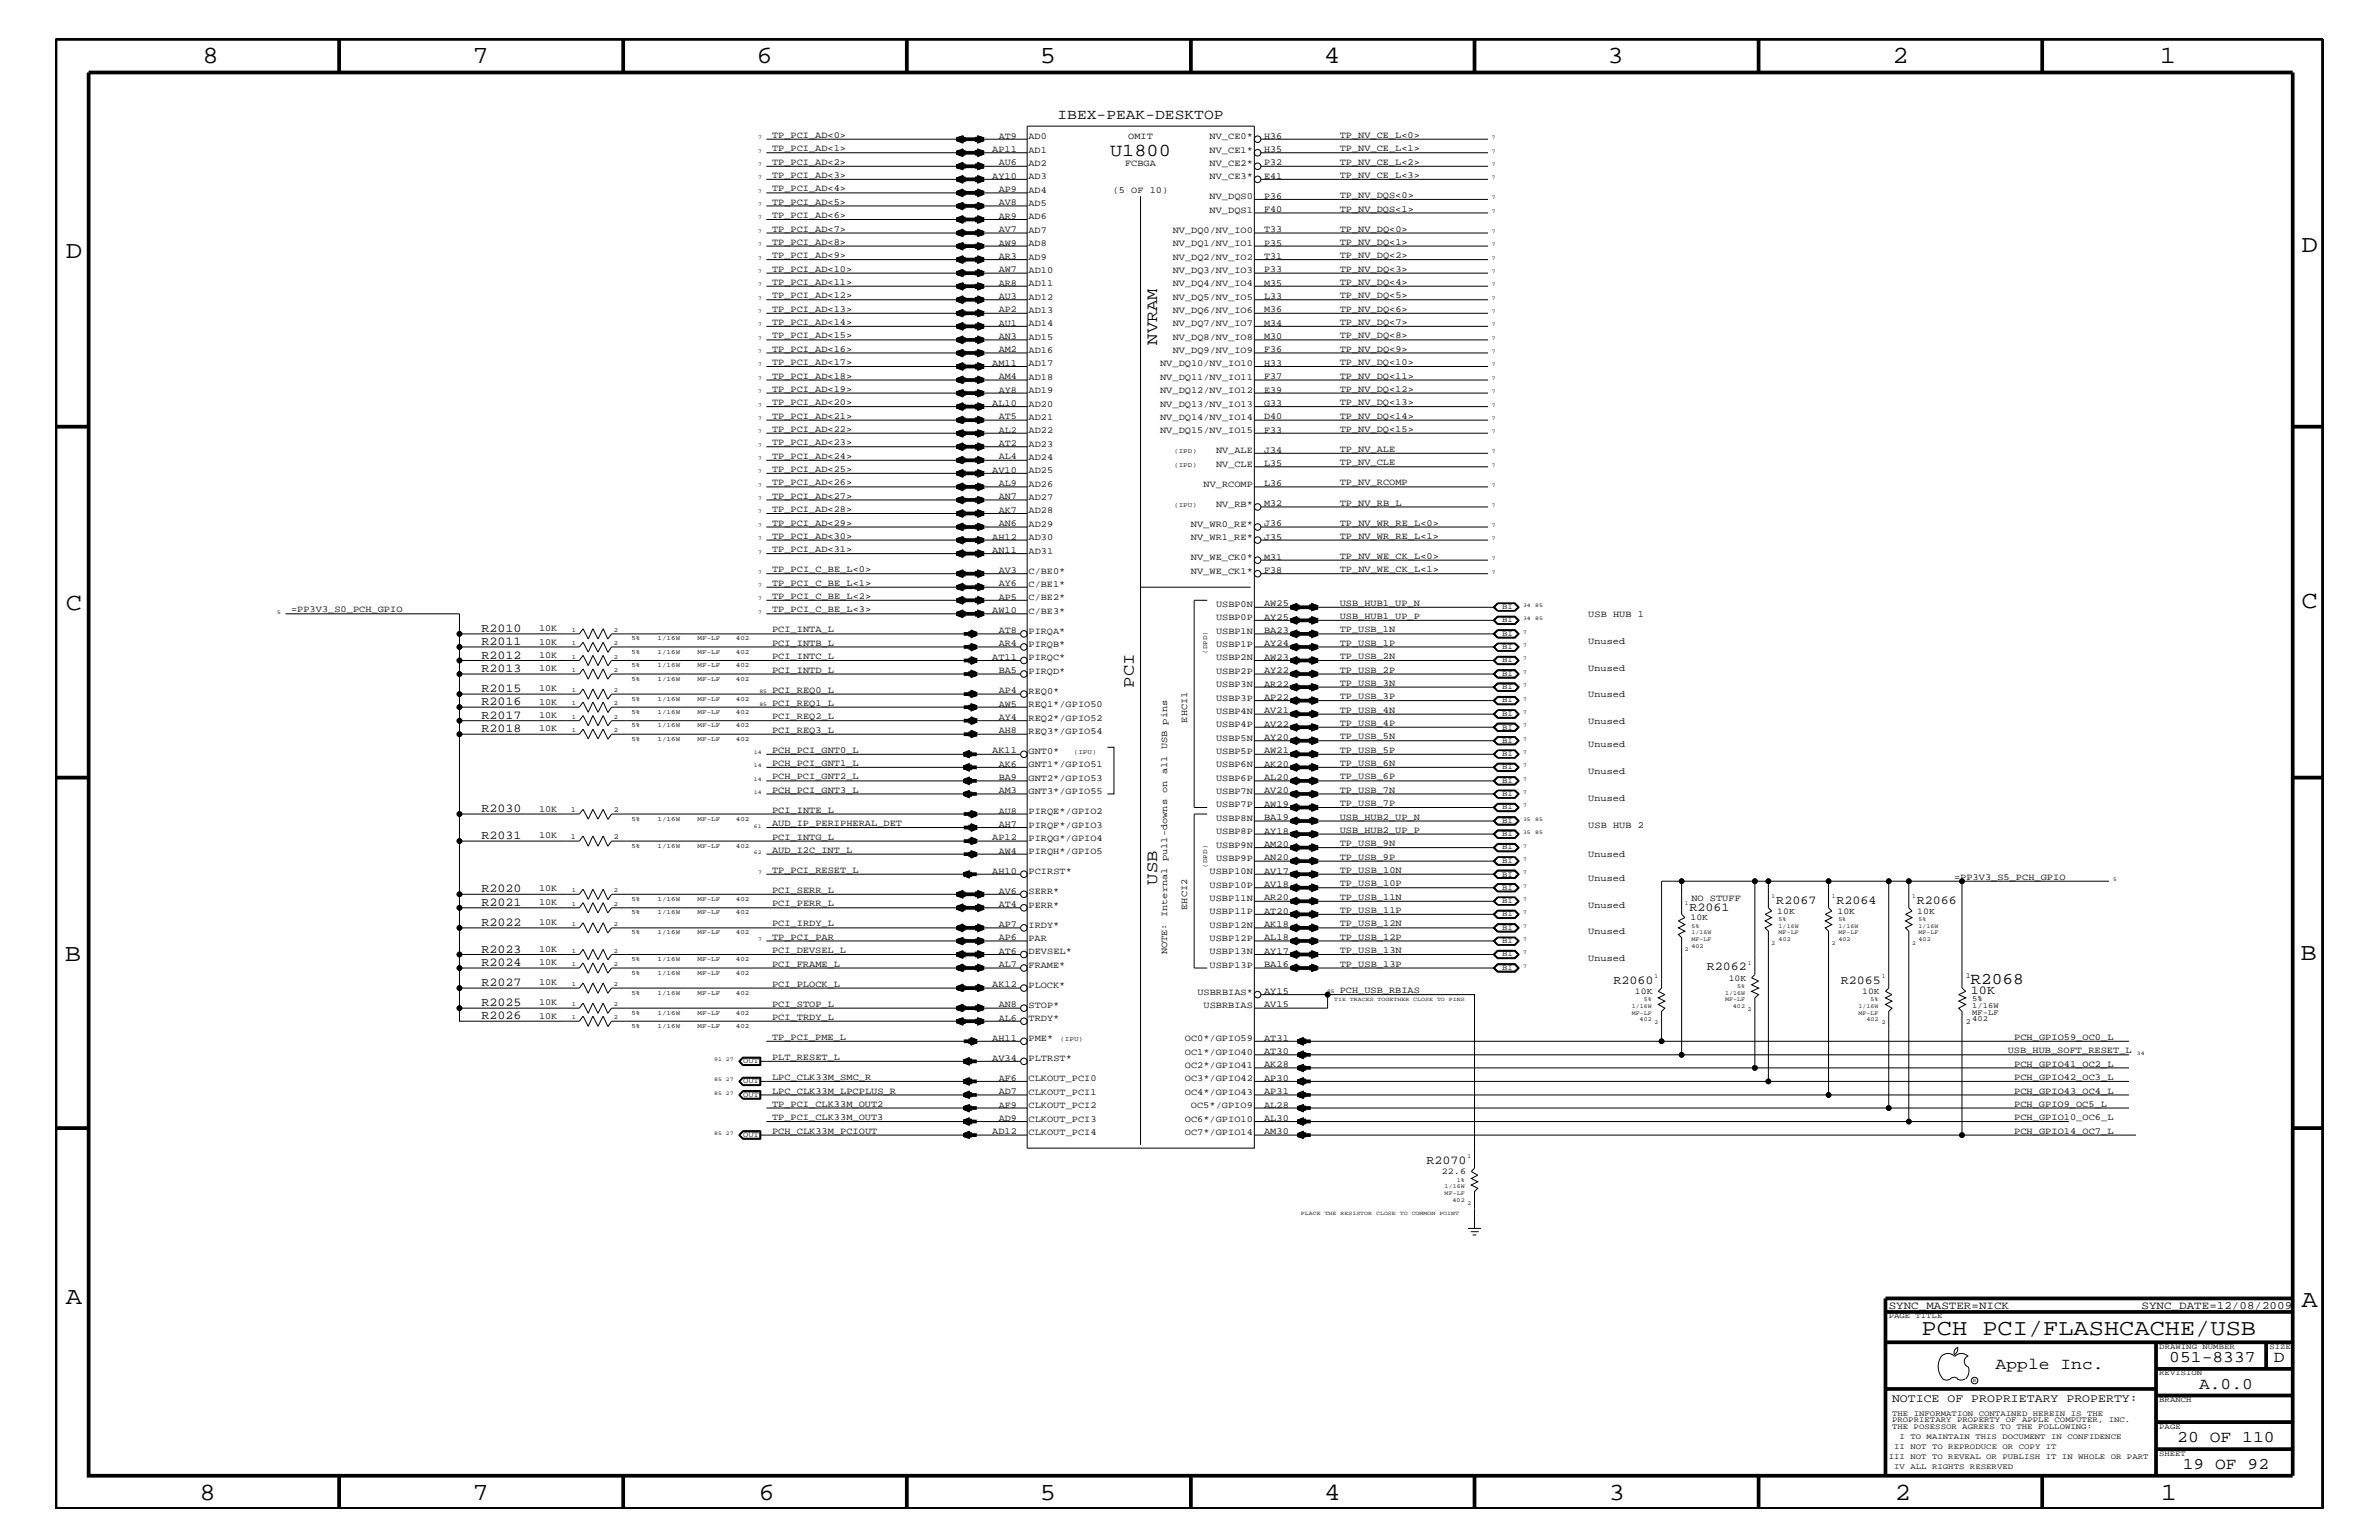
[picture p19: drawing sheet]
<svg xmlns="http://www.w3.org/2000/svg" width="432mm" height="279mm" viewBox="0 0 432 279" stroke-linecap="round" stroke-linejoin="round" font-family="sans-serif">
<defs><g id="words">
<g font-size="4.5">
<text x="36.7" y="11.5">8</text>
<text x="85.8" y="11.5">7</text>
<text x="137.3" y="11.5">6</text>
<text x="188.7" y="11.5">5</text>
<text x="240.3" y="11.5">4</text>
<text x="291.8" y="11.5">3</text>
<text x="343.5" y="11.5">2</text>
<text x="392" y="11.5">1</text>
<text x="11.9" y="46.8">D</text>
<text x="417.7" y="45.7">D</text>
<text x="11.9" y="110.6">C</text>
<text x="417.7" y="110.3">C</text>
<text x="11.8" y="174.3">B</text>
<text x="417.6" y="174.2">B</text>
<text x="11.9" y="236.7">A</text>
<text x="417.7" y="237.1">A</text>
<text x="36.2" y="272.1">8</text>
<text x="85.8" y="272.1">7</text>
<text x="137.7" y="272.1">6</text>
<text x="188.7" y="272.1">5</text>
<text x="240.4" y="272.1">4</text>
<text x="292" y="272.1">3</text>
<text x="343.9" y="272.1">2</text>
<text x="392.2" y="272.1">1</text>
</g>
<text font-size="4.1" x="348.8" y="242.3">PCH PCI/FLASHCACHE/USB</text>
<text font-size="3.3" x="201.5" y="28.3">U1800</text>
<g font-size="3">
<text x="210.1" y="62.6" transform="rotate(-90 210.1 62.6)">NVRAM</text>
<text x="205.8" y="124.8" transform="rotate(-90 205.8 124.8)">PCI</text>
<text x="210.1" y="160.5" transform="rotate(-90 210.1 160.5)">USB</text>
<text x="357.6" y="178.5">R2068</text>
<text x="362.2" y="248.4">Apple Inc.</text>
<text x="393.7" y="247.1">051-8337</text>
<text x="399.2" y="252">A.0.0</text>
<text x="412.7" y="247.1">D</text>
<text x="395.2" y="261.6">20 OF 110</text>
<text x="396.2" y="266.6">19 OF 92</text>
</g>
<text font-size="2.6" x="191.9" y="21.6">IBEX-PEAK-DESKTOP</text>
<g font-size="2.2">
<text x="87.4" y="114.7">R2010</text>
<text x="87.4" y="117">R2011</text>
<text x="87.4" y="119.5">R2012</text>
<text x="87.4" y="121.9">R2013</text>
<text x="87.4" y="125.5">R2015</text>
<text x="87.4" y="128">R2016</text>
<text x="87.4" y="130.4">R2017</text>
<text x="87.4" y="132.8">R2018</text>
<text x="87.4" y="147.3">R2030</text>
<text x="87.4" y="152.2">R2031</text>
<text x="87.4" y="161.9">R2020</text>
<text x="87.4" y="164.4">R2021</text>
<text x="306.7" y="165.2">R2061</text>
<text x="322.4" y="163.9">R2067</text>
<text x="333.3" y="163.9">R2064</text>
<text x="347.9" y="163.9">R2066</text>
<text x="87.4" y="168">R2022</text>
<text x="87.4" y="172.8">R2023</text>
<text x="87.4" y="175.2">R2024</text>
<text x="87.4" y="178.8">R2027</text>
<text x="292.9" y="178.5">R2060</text>
<text x="309.8" y="176.1">R2062</text>
<text x="334.1" y="178.5">R2065</text>
<text x="87.4" y="184.9">R2026</text>
<text x="87.4" y="182.5">R2025</text>
<text x="357.7" y="180.4">10K</text>
<text x="258.9" y="211.3">R2070</text>
</g>
<text font-size="2.1" x="343.4" y="254.4">NOTICE OF PROPRIETARY PROPERTY:</text>
<g font-size="2">
<text x="342.8" y="237.4">SYNC_MASTER=NICK</text>
<text x="388.7" y="237.4">SYNC_DATE=12/08/2009</text>
</g>
<g font-size="1.7">
<text x="140.1" y="29.9">TP_PCI_AD&lt;2&gt;</text>
<text x="140.1" y="25">TP_PCI_AD&lt;0&gt;</text>
<text x="140.1" y="27.5">TP_PCI_AD&lt;1&gt;</text>
<text x="180.1" y="27.5">AP11</text>
<text x="181.3" y="25.2">AT9</text>
<text x="186.7" y="25.3">AD0</text>
<text x="186.7" y="27.7">AD1</text>
<text x="204.8" y="25.3">OMIT</text>
<text x="219.5" y="27.7">NV_CE1*</text>
<text x="219.5" y="25.3">NV_CE0*</text>
<text x="229.4" y="27.5">H35</text>
<text x="229.4" y="25.2">H36</text>
<text x="243.2" y="27.5">TP_NV_CE_L&lt;1&gt;</text>
<text x="243.2" y="29.9">TP_NV_CE_L&lt;2&gt;</text>
<text x="243.2" y="25">TP_NV_CE_L&lt;0&gt;</text>
<text x="140.1" y="34.7">TP_PCI_AD&lt;4&gt;</text>
<text x="140.1" y="32.3">TP_PCI_AD&lt;3&gt;</text>
<text x="180.1" y="32.5">AY10</text>
<text x="181.3" y="34.8">AP9</text>
<text x="181.3" y="30">AU6</text>
<text x="186.7" y="35">AD4</text>
<text x="186.7" y="32.5">AD3</text>
<text x="186.7" y="30.2">AD2</text>
<text x="202" y="35">(5 OF 10)</text>
<text x="204.2" y="30.2">FCBGA</text>
<text x="219.5" y="30.2">NV_CE2*</text>
<text x="219.5" y="32.5">NV_CE3*</text>
<text x="229.4" y="32.5">E41</text>
<text x="229.4" y="30">P32</text>
<text x="243.2" y="35.9">TP_NV_DQS&lt;0&gt;</text>
<text x="243.2" y="32.3">TP_NV_CE_L&lt;3&gt;</text>
<text x="140.1" y="37.2">TP_PCI_AD&lt;5&gt;</text>
<text x="140.1" y="39.6">TP_PCI_AD&lt;6&gt;</text>
<text x="181.3" y="39.7">AR9</text>
<text x="181.3" y="37.3">AV8</text>
<text x="186.7" y="39.8">AD6</text>
<text x="186.7" y="37.4">AD5</text>
<text x="219.5" y="38.6">NV_DQS1</text>
<text x="219.5" y="36.2">NV_DQS0</text>
<text x="229.4" y="38.5">F40</text>
<text x="229.4" y="36.1">P36</text>
<text x="243.2" y="38.4">TP_NV_DQS&lt;1&gt;</text>
<text x="140.1" y="46.8">TP_PCI_AD&lt;9&gt;</text>
<text x="140.1" y="42">TP_PCI_AD&lt;7&gt;</text>
<text x="140.1" y="44.4">TP_PCI_AD&lt;8&gt;</text>
<text x="181.3" y="47">AR3</text>
<text x="181.3" y="44.6">AW9</text>
<text x="181.3" y="42.1">AV7</text>
<text x="186.7" y="47.1">AD9</text>
<text x="186.7" y="44.6">AD8</text>
<text x="186.7" y="42.3">AD7</text>
<text x="212.9" y="47.1">NV_DQ2/NV_IO2</text>
<text x="212.9" y="44.6">NV_DQ1/NV_IO1</text>
<text x="212.9" y="42.3">NV_DQ0/NV_IO0</text>
<text x="229.4" y="47">T31</text>
<text x="229.4" y="44.6">P35</text>
<text x="229.4" y="42.1">T33</text>
<text x="243.2" y="42">TP_NV_DQ&lt;0&gt;</text>
<text x="243.2" y="44.4">TP_NV_DQ&lt;1&gt;</text>
<text x="243.2" y="46.8">TP_NV_DQ&lt;2&gt;</text>
<text x="140.1" y="51.7">TP_PCI_AD&lt;11&gt;</text>
<text x="140.1" y="49.3">TP_PCI_AD&lt;10&gt;</text>
<text x="181.3" y="51.8">AR8</text>
<text x="181.3" y="49.4">AW7</text>
<text x="186.7" y="51.9">AD11</text>
<text x="186.7" y="49.6">AD10</text>
<text x="212.9" y="51.9">NV_DQ4/NV_IO4</text>
<text x="212.9" y="49.6">NV_DQ3/NV_IO3</text>
<text x="229.4" y="51.8">M35</text>
<text x="229.4" y="49.4">P33</text>
<text x="243.2" y="49.3">TP_NV_DQ&lt;3&gt;</text>
<text x="243.2" y="51.7">TP_NV_DQ&lt;4&gt;</text>
<text x="140.1" y="54.1">TP_PCI_AD&lt;12&gt;</text>
<text x="140.1" y="59">TP_PCI_AD&lt;14&gt;</text>
<text x="140.1" y="56.6">TP_PCI_AD&lt;13&gt;</text>
<text x="181.3" y="59.1">AU1</text>
<text x="181.3" y="56.7">AP2</text>
<text x="181.3" y="54.2">AU3</text>
<text x="186.7" y="59.2">AD14</text>
<text x="186.7" y="56.8">AD13</text>
<text x="186.7" y="54.4">AD12</text>
<text x="212.9" y="59.2">NV_DQ7/NV_IO7</text>
<text x="212.9" y="56.8">NV_DQ6/NV_IO6</text>
<text x="212.9" y="54.4">NV_DQ5/NV_IO5</text>
<text x="229.4" y="59.1">M34</text>
<text x="229.4" y="56.7">M36</text>
<text x="229.4" y="54.2">L33</text>
<text x="243.2" y="59">TP_NV_DQ&lt;7&gt;</text>
<text x="243.2" y="56.6">TP_NV_DQ&lt;6&gt;</text>
<text x="243.2" y="54.1">TP_NV_DQ&lt;5&gt;</text>
<text x="140.1" y="61.4">TP_PCI_AD&lt;15&gt;</text>
<text x="140.1" y="63.9">TP_PCI_AD&lt;16&gt;</text>
<text x="181.3" y="64">AM2</text>
<text x="181.3" y="61.5">AN3</text>
<text x="186.7" y="64">AD16</text>
<text x="186.7" y="61.7">AD15</text>
<text x="212.9" y="64">NV_DQ9/NV_IO9</text>
<text x="212.9" y="61.7">NV_DQ8/NV_IO8</text>
<text x="229.4" y="64">F36</text>
<text x="229.4" y="61.5">M30</text>
<text x="243.2" y="61.4">TP_NV_DQ&lt;8&gt;</text>
<text x="243.2" y="63.9">TP_NV_DQ&lt;9&gt;</text>
<text x="140.1" y="66.2">TP_PCI_AD&lt;17&gt;</text>
<text x="140.1" y="71.1">TP_PCI_AD&lt;19&gt;</text>
<text x="140.1" y="68.7">TP_PCI_AD&lt;18&gt;</text>
<text x="180.1" y="66.4">AM11</text>
<text x="181.3" y="71.2">AY8</text>
<text x="181.3" y="68.8">AM4</text>
<text x="186.7" y="71.3">AD19</text>
<text x="186.7" y="68.9">AD18</text>
<text x="186.7" y="66.5">AD17</text>
<text x="210.6" y="71.3">NV_DQ12/NV_IO12</text>
<text x="210.6" y="68.9">NV_DQ11/NV_IO11</text>
<text x="210.6" y="66.5">NV_DQ10/NV_IO10</text>
<text x="229.4" y="71.2">E39</text>
<text x="229.4" y="68.8">F37</text>
<text x="229.4" y="66.4">H33</text>
<text x="243.2" y="66.2">TP_NV_DQ&lt;10&gt;</text>
<text x="243.2" y="68.7">TP_NV_DQ&lt;11&gt;</text>
<text x="243.2" y="71.1">TP_NV_DQ&lt;12&gt;</text>
<text x="140.1" y="76">TP_PCI_AD&lt;21&gt;</text>
<text x="140.1" y="73.5">TP_PCI_AD&lt;20&gt;</text>
<text x="180.1" y="73.7">AL10</text>
<text x="181.3" y="76.1">AT5</text>
<text x="186.7" y="76.2">AD21</text>
<text x="186.7" y="73.8">AD20</text>
<text x="210.6" y="76.2">NV_DQ14/NV_IO14</text>
<text x="210.6" y="73.8">NV_DQ13/NV_IO13</text>
<text x="229.4" y="76.1">D40</text>
<text x="229.4" y="73.7">G33</text>
<text x="243.2" y="73.5">TP_NV_DQ&lt;13&gt;</text>
<text x="243.2" y="76">TP_NV_DQ&lt;14&gt;</text>
<text x="140.1" y="78.3">TP_PCI_AD&lt;22&gt;</text>
<text x="140.1" y="80.8">TP_PCI_AD&lt;23&gt;</text>
<text x="140.1" y="83.3">TP_PCI_AD&lt;24&gt;</text>
<text x="181.3" y="83.3">AL4</text>
<text x="181.3" y="80.9">AT2</text>
<text x="181.3" y="78.5">AL2</text>
<text x="186.7" y="83.5">AD24</text>
<text x="186.7" y="81.1">AD23</text>
<text x="186.7" y="78.6">AD22</text>
<text x="210.6" y="78.6">NV_DQ15/NV_IO15</text>
<text x="220.7" y="82.2">NV_ALE</text>
<text x="229.4" y="78.5">F33</text>
<text x="229.4" y="82.2">J34</text>
<text x="243.2" y="78.3">TP_NV_DQ&lt;15&gt;</text>
<text x="243.2" y="82">TP_NV_ALE</text>
<text x="140.1" y="88.1">TP_PCI_AD&lt;26&gt;</text>
<text x="140.1" y="85.6">TP_PCI_AD&lt;25&gt;</text>
<text x="180.1" y="85.8">AV10</text>
<text x="181.3" y="88.2">AL9</text>
<text x="186.7" y="88.3">AD26</text>
<text x="186.7" y="85.9">AD25</text>
<text x="218.4" y="88.3">NV_RCOMP</text>
<text x="220.7" y="84.7">NV_CLE</text>
<text x="229.4" y="88.2">L36</text>
<text x="229.4" y="84.5">L35</text>
<text x="243.2" y="88.1">TP_NV_RCOMP</text>
<text x="243.2" y="84.4">TP_NV_CLE</text>
<text x="140.1" y="95.4">TP_PCI_AD&lt;29&gt;</text>
<text x="140.1" y="90.5">TP_PCI_AD&lt;27&gt;</text>
<text x="140.1" y="92.9">TP_PCI_AD&lt;28&gt;</text>
<text x="181.3" y="95.4">AN6</text>
<text x="181.3" y="93.1">AK7</text>
<text x="181.3" y="90.6">AN7</text>
<text x="186.7" y="95.6">AD29</text>
<text x="186.7" y="93.2">AD28</text>
<text x="186.7" y="90.7">AD27</text>
<text x="216.2" y="95.6">NV_WR0_RE*</text>
<text x="220.7" y="92">NV_RB*</text>
<text x="229.4" y="95.4">J36</text>
<text x="229.4" y="91.8">M32</text>
<text x="243.2" y="95.4">TP_NV_WR_RE_L&lt;0&gt;</text>
<text x="243.2" y="91.7">TP_NV_RB_L</text>
<text x="140.1" y="100.2">TP_PCI_AD&lt;31&gt;</text>
<text x="140.1" y="97.7">TP_PCI_AD&lt;30&gt;</text>
<text x="180.1" y="100.4">AN11</text>
<text x="180.1" y="97.9">AH12</text>
<text x="186.7" y="100.4">AD31</text>
<text x="186.7" y="98">AD30</text>
<text x="216.2" y="98">NV_WR1_RE*</text>
<text x="216.2" y="101.6">NV_WE_CK0*</text>
<text x="229.4" y="97.9">J35</text>
<text x="229.4" y="101.5">M31</text>
<text x="243.2" y="97.7">TP_NV_WR_RE_L&lt;1&gt;</text>
<text x="243.2" y="101.4">TP_NV_WE_CK_L&lt;0&gt;</text>
<text x="140.1" y="106.3">TP_PCI_C_BE_L&lt;1&gt;</text>
<text x="140.1" y="103.8">TP_PCI_C_BE_L&lt;0&gt;</text>
<text x="181.3" y="106.4">AY6</text>
<text x="181.3" y="104">AV3</text>
<text x="186.7" y="106.5">C/BE1*</text>
<text x="186.7" y="104.1">C/BE0*</text>
<text x="216.2" y="104.1">NV_WE_CK1*</text>
<text x="229.4" y="104">F38</text>
<text x="243.2" y="103.8">TP_NV_WE_CK_L&lt;1&gt;</text>
<text x="52.8" y="111.1">=PP3V3_S0_PCH_GPIO</text>
<text x="140.1" y="108.7">TP_PCI_C_BE_L&lt;2&gt;</text>
<text x="140.1" y="111.1">TP_PCI_C_BE_L&lt;3&gt;</text>
<text x="180.1" y="111.2">AW10</text>
<text x="181.3" y="108.8">AP5</text>
<text x="186.7" y="111.4">C/BE3*</text>
<text x="186.7" y="108.9">C/BE2*</text>
<text x="220.7" y="112.6">USBP0P</text>
<text x="220.7" y="110.2">USBP0N</text>
<text x="229.4" y="112.5">AY25</text>
<text x="229.4" y="110">AW25</text>
<text x="243.2" y="109.9">USB_HUB1_UP_N</text>
<text x="243.2" y="112.3">USB_HUB1_UP_P</text>
<text x="288.3" y="112">USB HUB 1</text>
<text x="97.8" y="114.5">10K</text>
<text x="97.8" y="117">10K</text>
<text x="97.8" y="119.3">10K</text>
<text x="140.1" y="114.8">PCI_INTA_L</text>
<text x="140.1" y="119.6">PCI_INTC_L</text>
<text x="140.1" y="117.2">PCI_INTB_L</text>
<text x="180.1" y="119.7">AT11</text>
<text x="181.3" y="117.3">AR4</text>
<text x="181.3" y="114.8">AT8</text>
<text x="186.7" y="119.8">PIRQC*</text>
<text x="186.7" y="117.4">PIRQB*</text>
<text x="186.7" y="115">PIRQA*</text>
<text x="220.7" y="119.8">USBP2N</text>
<text x="220.7" y="117.4">USBP1P</text>
<text x="220.7" y="115">USBP1N</text>
<text x="229.4" y="119.7">AW23</text>
<text x="229.4" y="117.3">AY24</text>
<text x="229.4" y="114.8">BA23</text>
<text x="243.2" y="114.8">TP_USB_1N</text>
<text x="243.2" y="119.6">TP_USB_2N</text>
<text x="243.2" y="117.2">TP_USB_1P</text>
<text x="288.3" y="116.8">Unused</text>
<text x="97.8" y="121.8">10K</text>
<text x="97.8" y="125.4">10K</text>
<text x="140.1" y="122">PCI_INTD_L</text>
<text x="140.1" y="125.7">PCI_REQ0_L</text>
<text x="181.3" y="125.8">AP4</text>
<text x="181.3" y="122.1">BA5</text>
<text x="186.7" y="125.9">REQ0*</text>
<text x="186.7" y="122.3">PIRQD*</text>
<text x="220.7" y="124.7">USBP3N</text>
<text x="220.7" y="122.3">USBP2P</text>
<text x="229.4" y="124.6">AR22</text>
<text x="229.4" y="122.1">AY22</text>
<text x="243.2" y="124.4">TP_USB_3N</text>
<text x="243.2" y="122">TP_USB_2P</text>
<text x="288.3" y="121.7">Unused</text>
<text x="97.8" y="127.9">10K</text>
<text x="97.8" y="130.2">10K</text>
<text x="140.1" y="128">PCI_REQ1_L</text>
<text x="140.1" y="130.5">PCI_REQ2_L</text>
<text x="181.3" y="130.7">AY4</text>
<text x="181.3" y="128.2">AW5</text>
<text x="186.7" y="130.8">REQ2*/GPIO52</text>
<text x="186.7" y="128.3">REQ1*/GPIO50</text>
<text x="215.5" y="131.1" transform="rotate(-90 215.5 131.1)">EHCI1</text>
<text x="220.7" y="131.9">USBP4P</text>
<text x="220.7" y="129.6">USBP4N</text>
<text x="220.7" y="127.1">USBP3P</text>
<text x="229.4" y="131.9">AV22</text>
<text x="229.4" y="129.4">AV21</text>
<text x="229.4" y="127">AP22</text>
<text x="243.2" y="131.7">TP_USB_4P</text>
<text x="243.2" y="126.9">TP_USB_3P</text>
<text x="243.2" y="129.3">TP_USB_4N</text>
<text x="288.3" y="126.5">Unused</text>
<text x="288.3" y="131.3">Unused</text>
<text x="97.8" y="132.7">10K</text>
<text x="140.1" y="136.6">PCH_PCI_GNT0_L</text>
<text x="140.1" y="133">PCI_REQ3_L</text>
<text x="180.1" y="136.7">AK11</text>
<text x="181.3" y="133">AH8</text>
<text x="186.7" y="136.8">GNT0*</text>
<text x="186.7" y="133.2">REQ3*/GPIO54</text>
<text x="220.7" y="136.8">USBP5P</text>
<text x="220.7" y="134.4">USBP5N</text>
<text x="229.4" y="136.7">AW21</text>
<text x="229.4" y="134.2">AY20</text>
<text x="243.2" y="134.1">TP_USB_5N</text>
<text x="243.2" y="136.6">TP_USB_5P</text>
<text x="288.3" y="135.6">Unused</text>
<text x="140.1" y="139">PCH_PCI_GNT1_L</text>
<text x="140.1" y="141.4">PCH_PCI_GNT2_L</text>
<text x="140.1" y="143.9">PCH_PCI_GNT3_L</text>
<text x="181.3" y="144">AM3</text>
<text x="181.3" y="141.5">BA9</text>
<text x="181.3" y="139.1">AK6</text>
<text x="186.7" y="141.7">GNT2*/GPIO53</text>
<text x="186.7" y="139.2">GNT1*/GPIO51</text>
<text x="220.7" y="141.7">USBP6P</text>
<text x="220.7" y="139.2">USBP6N</text>
<text x="229.4" y="144">AV20</text>
<text x="229.4" y="141.5">AL20</text>
<text x="229.4" y="139.1">AK20</text>
<text x="243.2" y="143.9">TP_USB_7N</text>
<text x="243.2" y="141.4">TP_USB_6P</text>
<text x="243.2" y="139">TP_USB_6N</text>
<text x="288.3" y="140.4">Unused</text>
<text x="97.8" y="147.3">10K</text>
<text x="140.1" y="149.9">AUD_IP_PERIPHERAL_DET</text>
<text x="140.1" y="147.5">PCI_INTE_L</text>
<text x="181.3" y="147.6">AU8</text>
<text x="186.7" y="147.7">PIRQE*/GPIO2</text>
<text x="186.7" y="144">GNT3*/GPIO55</text>
<text x="220.7" y="149">USBP8N</text>
<text x="220.7" y="146.5">USBP7P</text>
<text x="220.7" y="144">USBP7N</text>
<text x="229.4" y="148.8">BA19</text>
<text x="229.4" y="146.4">AW19</text>
<text x="243.2" y="148.7">USB_HUB2_UP_N</text>
<text x="243.2" y="146.2">TP_USB_7P</text>
<text x="288.3" y="145.3">Unused</text>
<text x="97.8" y="152.1">10K</text>
<text x="140.1" y="154.7">AUD_I2C_INT_L</text>
<text x="140.1" y="152.3">PCI_INTG_L</text>
<text x="180.1" y="152.4">AP12</text>
<text x="181.3" y="154.9">AW4</text>
<text x="181.3" y="150.1">AH7</text>
<text x="186.7" y="155">PIRQH*/GPIO5</text>
<text x="186.7" y="152.6">PIRQG*/GPIO4</text>
<text x="186.7" y="150.1">PIRQF*/GPIO3</text>
<text x="220.7" y="153.8">USBP9N</text>
<text x="220.7" y="151.3">USBP8P</text>
<text x="229.4" y="153.7">AM20</text>
<text x="229.4" y="151.2">AY18</text>
<text x="243.2" y="151.1">USB_HUB2_UP_P</text>
<text x="243.2" y="156">TP_USB_9P</text>
<text x="243.2" y="153.5">TP_USB_9N</text>
<text x="288.3" y="155.6">Unused</text>
<text x="288.3" y="150.1">USB HUB 2</text>
<text x="97.8" y="161.7">10K</text>
<text x="140.1" y="158.4">TP_PCI_RESET_L</text>
<text x="140.1" y="162">PCI_SERR_L</text>
<text x="180.1" y="158.5">AH10</text>
<text x="186.7" y="158.6">PCIRST*</text>
<text x="219.5" y="161.1">USBP10P</text>
<text x="219.5" y="158.6">USBP10N</text>
<text x="220.7" y="156.2">USBP9P</text>
<text x="229.4" y="156.1">AN20</text>
<text x="229.4" y="160.9">AV18</text>
<text x="229.4" y="158.5">AV17</text>
<text x="243.2" y="158.4">TP_USB_10N</text>
<text x="243.2" y="160.8">TP_USB_10P</text>
<text x="288.3" y="159.9">Unused</text>
<text x="354.7" y="159.6">=PP3V3_S5_PCH_GPIO</text>
<text x="97.8" y="164.2">10K</text>
<text x="97.8" y="167.8">10K</text>
<text x="140.1" y="164.5">PCI_PERR_L</text>
<text x="181.3" y="162.2">AV6</text>
<text x="181.3" y="164.5">AT4</text>
<text x="186.7" y="162.2">SERR*</text>
<text x="186.7" y="164.7">PERR*</text>
<text x="215.5" y="165" transform="rotate(-90 215.5 165)">EHCI2</text>
<text x="219.5" y="165.9">USBP11P</text>
<text x="219.5" y="163.5">USBP11N</text>
<text x="229.4" y="165.8">AT20</text>
<text x="229.4" y="163.4">AR20</text>
<text x="243.2" y="163.3">TP_USB_11N</text>
<text x="243.2" y="165.6">TP_USB_11P</text>
<text x="288.3" y="164.7">Unused</text>
<text x="307" y="163.5">NO STUFF</text>
<text x="97.8" y="172.7">10K</text>
<text x="140.1" y="172.9">PCI_DEVSEL_L</text>
<text x="140.1" y="168.1">PCI_IRDY_L</text>
<text x="140.1" y="170.5">TP_PCI_PAR</text>
<text x="181.3" y="170.6">AP6</text>
<text x="181.3" y="173.1">AT6</text>
<text x="181.3" y="168.2">AP7</text>
<text x="186.7" y="168.3">IRDY*</text>
<text x="186.7" y="170.7">PAR</text>
<text x="186.7" y="173.2">DEVSEL*</text>
<text x="211.8" y="173.2" transform="rotate(-90 211.8 173.2)">NOTE: Internal pull-downs on all USB pins</text>
<text x="219.5" y="173.2">USBP13N</text>
<text x="219.5" y="170.7">USBP12P</text>
<text x="219.5" y="168.3">USBP12N</text>
<text x="229.4" y="173.1">AY17</text>
<text x="229.4" y="170.6">AL18</text>
<text x="229.4" y="168.2">AK18</text>
<text x="243.2" y="168.1">TP_USB_12N</text>
<text x="243.2" y="170.5">TP_USB_12P</text>
<text x="243.2" y="172.9">TP_USB_13N</text>
<text x="288.3" y="169.5">Unused</text>
<text x="97.8" y="175.1">10K</text>
<text x="97.8" y="178.8">10K</text>
<text x="140.1" y="175.4">PCI_FRAME_L</text>
<text x="140.1" y="179">PCI_PLOCK_L</text>
<text x="180.1" y="179.1">AK12</text>
<text x="181.3" y="175.5">AL7</text>
<text x="186.7" y="179.3">PLOCK*</text>
<text x="186.7" y="175.6">FRAME*</text>
<text x="219.5" y="175.6">USBP13P</text>
<text x="229.4" y="175.5">BA16</text>
<text x="243.2" y="175.4">TP_USB_13P</text>
<text x="288.3" y="174.4">Unused</text>
<text x="97.8" y="184.9">10K</text>
<text x="97.8" y="182.4">10K</text>
<text x="140.1" y="182.7">PCI_STOP_L</text>
<text x="140.1" y="185">PCI_TRDY_L</text>
<text x="181.3" y="185.2">AL6</text>
<text x="181.3" y="182.7">AN8</text>
<text x="186.7" y="185.3">TRDY*</text>
<text x="186.7" y="182.9">STOP*</text>
<text x="217.3" y="180.5">USBRBIAS*</text>
<text x="218.4" y="182.9">USBRBIAS</text>
<text x="229.4" y="180.4">AY15</text>
<text x="229.4" y="182.7">AV15</text>
<text x="243.2" y="180.2">PCH_USB_RBIAS</text>
<text x="140.1" y="188.7">TP_PCI_PME_L</text>
<text x="180.1" y="188.8">AH11</text>
<text x="186.7" y="188.9">PME*</text>
<text x="215.1" y="191.4">OC1*/GPIO40</text>
<text x="215.1" y="188.9">OC0*/GPIO59</text>
<text x="229.4" y="191.2">AT30</text>
<text x="229.4" y="188.8">AT31</text>
<text x="364.4" y="191.1">USB_HUB_SOFT_RESET_L</text>
<text x="365.6" y="188.7">PCH_GPIO59_OC0_L</text>
<text x="140.1" y="192.3">PLT_RESET_L</text>
<text x="140.1" y="195.9">LPC_CLK33M_SMC_R</text>
<text x="180.1" y="192.5">AV34</text>
<text x="181.3" y="196.1">AF6</text>
<text x="186.7" y="196.2">CLKOUT_PCI0</text>
<text x="186.7" y="192.6">PLTRST*</text>
<text x="215.1" y="196.2">OC3*/GPIO42</text>
<text x="215.1" y="193.7">OC2*/GPIO41</text>
<text x="229.4" y="196.1">AP30</text>
<text x="229.4" y="193.7">AK28</text>
<text x="365.6" y="193.6">PCH_GPIO41_OC2_L</text>
<text x="365.6" y="195.9">PCH_GPIO42_OC3_L</text>
<text x="140.1" y="203.2">TP_PCI_CLK33M_OUT3</text>
<text x="140.1" y="200.9">TP_PCI_CLK33M_OUT2</text>
<text x="140.1" y="198.4">LPC_CLK33M_LPCPLUS_R</text>
<text x="181.3" y="203.4">AD9</text>
<text x="181.3" y="200.9">AF9</text>
<text x="181.3" y="198.5">AD7</text>
<text x="186.7" y="203.5">CLKOUT_PCI3</text>
<text x="186.7" y="201">CLKOUT_PCI2</text>
<text x="186.7" y="198.7">CLKOUT_PCI1</text>
<text x="215.1" y="203.5">OC6*/GPIO10</text>
<text x="215.1" y="198.7">OC4*/GPIO43</text>
<text x="216.2" y="201">OC5*/GPIO9</text>
<text x="229.4" y="203.4">AL30</text>
<text x="229.4" y="200.9">AL28</text>
<text x="229.4" y="198.5">AP31</text>
<text x="365.6" y="200.9">PCH_GPIO9_OC5_L</text>
<text x="365.6" y="198.4">PCH_GPIO43_OC4_L</text>
<text x="365.6" y="203.2">PCH_GPIO10_OC6_L</text>
<text x="140.1" y="205.7">PCH_CLK33M_PCIOUT</text>
<text x="180.1" y="205.8">AD12</text>
<text x="186.7" y="205.9">CLKOUT_PCI4</text>
<text x="215.1" y="205.9">OC7*/GPIO14</text>
<text x="229.4" y="205.8">AM30</text>
<text x="365.6" y="205.7">PCH_GPIO14_OC7_L</text>
</g>
<g font-size="1.6">
<text x="306.8" y="167">10K</text>
<text x="322.6" y="165.8">10K</text>
<text x="333.5" y="165.8">10K</text>
<text x="348" y="165.8">10K</text>
<text x="313.8" y="177.9">10K</text>
<text x="296.8" y="180.4">10K</text>
<text x="338" y="180.4">10K</text>
<text x="261.7" y="213">22.6</text>
</g>
<g font-size="1.4">
<text x="272.6" y="110.5">BI</text>
<text x="272.6" y="112.9">BI</text>
<text x="272.6" y="117.8">BI</text>
<text x="272.6" y="115.3">BI</text>
<text x="272.6" y="122.6">BI</text>
<text x="272.6" y="120.2">BI</text>
<text x="272.6" y="125.1">BI</text>
<text x="272.6" y="129.9">BI</text>
<text x="272.6" y="127.5">BI</text>
<text x="272.6" y="134.7">BI</text>
<text x="272.6" y="132.4">BI</text>
<text x="272.6" y="137.2">BI</text>
<text x="272.6" y="139.6">BI</text>
<text x="272.6" y="142">BI</text>
<text x="103.6" y="147.3">1</text>
<text x="111.4" y="147.3">2</text>
<text x="272.6" y="149.3">BI</text>
<text x="272.6" y="144.5">BI</text>
<text x="272.6" y="146.8">BI</text>
<text x="103.6" y="152.2">1</text>
<text x="111.4" y="152.2">2</text>
<text x="272.6" y="151.8">BI</text>
<text x="272.6" y="154.1">BI</text>
<text x="272.6" y="161.4">BI</text>
<text x="272.6" y="159">BI</text>
<text x="272.6" y="156.6">BI</text>
<text x="272.6" y="166.2">BI</text>
<text x="272.6" y="163.9">BI</text>
<text x="272.6" y="168.7">BI</text>
<text x="272.6" y="171.1">BI</text>
<text x="272.6" y="173.5">BI</text>
<text x="272.6" y="176">BI</text>
<text x="356.8" y="177.4">1</text>
<text x="356.8" y="185.9">2</text>
<text x="358" y="181.6">5%</text>
<text x="358" y="185.3">402</text>
<text x="358" y="184.1">MF-LF</text>
<text x="358" y="182.9">1/16W</text>
<text x="134.9" y="192.9">OUT</text>
<text x="134.9" y="196.5">OUT</text>
<text x="134.9" y="199">OUT</text>
<text x="134.9" y="206.3">OUT</text>
<text x="342.8" y="239.2">PAGE TITLE</text>
<text x="391.9" y="244.7">DRAWING NUMBER</text>
<text x="411.9" y="244.7">SIZE</text>
<text x="391.9" y="249.5">REVISION</text>
<text x="343.4" y="256.8">THE INFORMATION CONTAINED HEREIN IS THE</text>
<text x="391.9" y="254.4">BRANCH</text>
<text x="343.4" y="259.3">THE POSESSOR AGREES TO THE FOLLOWING:</text>
<text x="343.4" y="258">PROPRIETARY PROPERTY OF APPLE COMPUTER, INC.</text>
<text x="343.8" y="262.9">II NOT TO REPRODUCE OR COPY IT</text>
<text x="344.8" y="261.1">I TO MAINTAIN THIS DOCUMENT IN CONFIDENCE</text>
<text x="391.9" y="259.3">PAGE</text>
<text x="342.8" y="264.7">III NOT TO REVEAL OR PUBLISH IT IN WHOLE OR PART</text>
<text x="343.8" y="266.6">IV ALL RIGHTS RESERVED</text>
<text x="391.9" y="264.1">SHEET</text>
</g>
<g font-size="1.2">
<text x="213.1" y="82.2">(IPD)</text>
<text x="213.1" y="84.7">(IPD)</text>
<text x="213.1" y="92">(IPU)</text>
<text x="103.8" y="114.7">1</text>
<text x="103.8" y="117">1</text>
<text x="103.8" y="119.5">1</text>
<text x="111.4" y="114.7">2</text>
<text x="111.4" y="117">2</text>
<text x="111.4" y="119.5">2</text>
<text x="114.6" y="116.2">5%</text>
<text x="114.6" y="118.6">5%</text>
<text x="119.3" y="116.2">1/16W</text>
<text x="119.3" y="118.6">1/16W</text>
<text x="126.6" y="116.2">MF-LF</text>
<text x="126.6" y="118.6">MF-LF</text>
<text x="133.6" y="116.2">402</text>
<text x="133.6" y="118.6">402</text>
<text x="219.1" y="118.6" transform="rotate(-90 219.1 118.6)">(DPD)</text>
<text x="103.8" y="121.9">1</text>
<text x="103.8" y="125.5">1</text>
<text x="111.4" y="121.9">2</text>
<text x="111.4" y="125.5">2</text>
<text x="114.6" y="121">5%</text>
<text x="114.6" y="123.5">5%</text>
<text x="119.3" y="121">1/16W</text>
<text x="119.3" y="123.5">1/16W</text>
<text x="126.6" y="123.5">MF-LF</text>
<text x="126.6" y="121">MF-LF</text>
<text x="133.6" y="121">402</text>
<text x="133.6" y="123.5">402</text>
<text x="103.8" y="128">1</text>
<text x="103.8" y="130.4">1</text>
<text x="111.4" y="128">2</text>
<text x="111.4" y="130.4">2</text>
<text x="114.6" y="127.1">5%</text>
<text x="114.6" y="129.6">5%</text>
<text x="114.6" y="131.9">5%</text>
<text x="119.3" y="131.9">1/16W</text>
<text x="119.3" y="127.1">1/16W</text>
<text x="119.3" y="129.6">1/16W</text>
<text x="126.6" y="127.1">MF-LF</text>
<text x="126.6" y="131.9">MF-LF</text>
<text x="126.6" y="129.6">MF-LF</text>
<text x="133.6" y="127.1">402</text>
<text x="133.6" y="129.6">402</text>
<text x="133.6" y="131.9">402</text>
<text x="103.8" y="132.8">1</text>
<text x="111.4" y="132.8">2</text>
<text x="114.6" y="134.4">5%</text>
<text x="119.3" y="134.4">1/16W</text>
<text x="126.6" y="134.4">MF-LF</text>
<text x="133.6" y="134.4">402</text>
<text x="194.9" y="136.8">(IPU)</text>
<text x="114.6" y="149">5%</text>
<text x="119.3" y="149">1/16W</text>
<text x="126.6" y="149">MF-LF</text>
<text x="133.6" y="149">402</text>
<text x="114.6" y="153.8">5%</text>
<text x="119.3" y="153.8">1/16W</text>
<text x="126.6" y="153.8">MF-LF</text>
<text x="133.6" y="153.8">402</text>
<text x="103.8" y="161.9">1</text>
<text x="111.4" y="161.9">2</text>
<text x="219.1" y="157.4" transform="rotate(-90 219.1 157.4)">(DPD)</text>
<text x="103.8" y="164.4">1</text>
<text x="111.4" y="164.4">2</text>
<text x="114.6" y="163.5">5%</text>
<text x="114.6" y="165.9">5%</text>
<text x="119.3" y="163.5">1/16W</text>
<text x="119.3" y="165.9">1/16W</text>
<text x="126.6" y="165.9">MF-LF</text>
<text x="126.6" y="163.5">MF-LF</text>
<text x="133.6" y="163.5">402</text>
<text x="133.6" y="165.9">402</text>
<text x="103.8" y="168">1</text>
<text x="103.8" y="172.8">1</text>
<text x="111.4" y="168">2</text>
<text x="111.4" y="172.8">2</text>
<text x="114.6" y="169.5">5%</text>
<text x="119.3" y="169.5">1/16W</text>
<text x="126.6" y="169.5">MF-LF</text>
<text x="133.6" y="169.5">402</text>
<text x="103.8" y="175.2">1</text>
<text x="103.8" y="178.8">1</text>
<text x="111.4" y="175.2">2</text>
<text x="111.4" y="178.8">2</text>
<text x="114.6" y="174.4">5%</text>
<text x="114.6" y="176.8">5%</text>
<text x="119.3" y="174.4">1/16W</text>
<text x="119.3" y="176.8">1/16W</text>
<text x="126.6" y="174.4">MF-LF</text>
<text x="126.6" y="176.8">MF-LF</text>
<text x="133.6" y="174.4">402</text>
<text x="133.6" y="176.8">402</text>
<text x="103.8" y="184.9">1</text>
<text x="103.8" y="182.5">1</text>
<text x="111.4" y="184.9">2</text>
<text x="111.4" y="182.5">2</text>
<text x="114.6" y="184.1">5%</text>
<text x="114.6" y="180.5">5%</text>
<text x="119.3" y="184.1">1/16W</text>
<text x="119.3" y="180.5">1/16W</text>
<text x="126.6" y="184.1">MF-LF</text>
<text x="126.6" y="180.5">MF-LF</text>
<text x="133.6" y="184.1">402</text>
<text x="133.6" y="180.5">402</text>
<text x="114.6" y="186.5">5%</text>
<text x="119.3" y="186.5">1/16W</text>
<text x="126.6" y="186.5">MF-LF</text>
<text x="133.6" y="186.5">402</text>
<text x="192.4" y="188.9">(IPU)</text>
</g>
<g font-size="1.1">
<text x="305.8" y="164.1">1</text>
<text x="321.6" y="162.8">1</text>
<text x="322.8" y="167.1">5%</text>
<text x="332.5" y="162.8">1</text>
<text x="333.7" y="167.1">5%</text>
<text x="347" y="162.8">1</text>
<text x="348.2" y="167.1">5%</text>
<text x="305.8" y="172.6">2</text>
<text x="307" y="168.3">5%</text>
<text x="307" y="169.5">1/16W</text>
<text x="307" y="170.7">MF-LF</text>
<text x="307" y="172">402</text>
<text x="321.6" y="171.4">2</text>
<text x="322.8" y="169.5">MF-LF</text>
<text x="322.8" y="168.3">1/16W</text>
<text x="322.8" y="170.7">402</text>
<text x="332.5" y="171.4">2</text>
<text x="333.7" y="168.3">1/16W</text>
<text x="333.7" y="169.5">MF-LF</text>
<text x="333.7" y="170.7">402</text>
<text x="347" y="171.4">2</text>
<text x="348.2" y="170.7">402</text>
<text x="348.2" y="168.3">1/16W</text>
<text x="348.2" y="169.5">MF-LF</text>
<text x="300.3" y="177.4">1</text>
<text x="315.3" y="179.3">5%</text>
<text x="317.2" y="175">1</text>
<text x="341.5" y="177.4">1</text>
<text x="296.2" y="182.9">1/16W</text>
<text x="296.2" y="184.1">MF-LF</text>
<text x="297.6" y="185.3">402</text>
<text x="298.4" y="181.6">5%</text>
<text x="300.3" y="185.9">2</text>
<text x="313.1" y="181.6">MF-LF</text>
<text x="313.1" y="180.5">1/16W</text>
<text x="314.5" y="182.9">402</text>
<text x="317.2" y="183.5">2</text>
<text x="337.3" y="184.1">MF-LF</text>
<text x="337.3" y="182.9">1/16W</text>
<text x="338.8" y="185.3">402</text>
<text x="339.5" y="181.6">5%</text>
<text x="341.5" y="185.9">2</text>
<text x="262.2" y="215.6">1/16W</text>
<text x="264.4" y="214.4">1%</text>
<text x="266.4" y="210.2">1</text>
<text x="262.2" y="216.9">MF-LF</text>
<text x="263.7" y="218">402</text>
<text x="266.4" y="218.6">2</text>
</g>
<g font-size="1">
<text x="137.6" y="25.3">7</text>
<text x="137.6" y="27.7">7</text>
<text x="270.8" y="27.7">7</text>
<text x="270.8" y="25.3">7</text>
<text x="137.6" y="30.2">7</text>
<text x="137.6" y="35">7</text>
<text x="137.6" y="32.5">7</text>
<text x="270.8" y="30.2">7</text>
<text x="270.8" y="32.5">7</text>
<text x="137.6" y="37.4">7</text>
<text x="137.6" y="39.8">7</text>
<text x="270.8" y="36.2">7</text>
<text x="270.8" y="38.6">7</text>
<text x="137.6" y="47.1">7</text>
<text x="137.6" y="42.3">7</text>
<text x="137.6" y="44.6">7</text>
<text x="270.8" y="42.3">7</text>
<text x="270.8" y="44.6">7</text>
<text x="270.8" y="47.1">7</text>
<text x="137.6" y="51.9">7</text>
<text x="137.6" y="49.6">7</text>
<text x="270.8" y="49.6">7</text>
<text x="270.8" y="51.9">7</text>
<text x="137.6" y="59.2">7</text>
<text x="137.6" y="54.4">7</text>
<text x="137.6" y="56.8">7</text>
<text x="270.8" y="59.2">7</text>
<text x="270.8" y="56.8">7</text>
<text x="270.8" y="54.4">7</text>
<text x="137.6" y="61.7">7</text>
<text x="137.6" y="64">7</text>
<text x="270.8" y="61.7">7</text>
<text x="270.8" y="64">7</text>
<text x="137.6" y="66.5">7</text>
<text x="137.6" y="71.3">7</text>
<text x="137.6" y="68.9">7</text>
<text x="270.8" y="66.5">7</text>
<text x="270.8" y="68.9">7</text>
<text x="270.8" y="71.3">7</text>
<text x="137.6" y="76.2">7</text>
<text x="137.6" y="73.8">7</text>
<text x="270.8" y="73.8">7</text>
<text x="270.8" y="76.2">7</text>
<text x="137.6" y="78.6">7</text>
<text x="137.6" y="81.1">7</text>
<text x="137.6" y="83.5">7</text>
<text x="270.8" y="82.2">7</text>
<text x="270.8" y="78.6">7</text>
<text x="137.6" y="85.9">7</text>
<text x="137.6" y="88.3">7</text>
<text x="270.8" y="84.7">7</text>
<text x="270.8" y="88.3">7</text>
<text x="137.6" y="95.6">7</text>
<text x="137.6" y="90.7">7</text>
<text x="137.6" y="93.2">7</text>
<text x="270.8" y="95.6">7</text>
<text x="270.8" y="92">7</text>
<text x="137.6" y="100.4">7</text>
<text x="137.6" y="98">7</text>
<text x="270.8" y="98">7</text>
<text x="270.8" y="101.6">7</text>
<text x="137.6" y="106.5">7</text>
<text x="137.6" y="104.1">7</text>
<text x="270.8" y="104.1">7</text>
<text x="50.3" y="111.4">5</text>
<text x="137.6" y="108.9">7</text>
<text x="137.6" y="111.4">7</text>
<text x="276.4" y="110.2">34</text>
<text x="276.4" y="112.6">34</text>
<text x="278.6" y="110.2">85</text>
<text x="278.6" y="112.6">85</text>
<text x="276.4" y="117.4">7</text>
<text x="276.4" y="115">7</text>
<text x="276.4" y="119.8">7</text>
<text x="137.8" y="125.7">85</text>
<text x="276.4" y="122.3">7</text>
<text x="276.4" y="124.7">7</text>
<text x="137.8" y="128">85</text>
<text x="276.4" y="129.6">7</text>
<text x="276.4" y="127.1">7</text>
<text x="276.4" y="131.9">7</text>
<text x="136.8" y="136.8">14</text>
<text x="276.4" y="134.4">7</text>
<text x="276.4" y="136.8">7</text>
<text x="136.8" y="139.2">14</text>
<text x="136.8" y="141.7">14</text>
<text x="276.4" y="139.2">7</text>
<text x="276.4" y="141.7">7</text>
<text x="136.8" y="144">14</text>
<text x="276.4" y="144">7</text>
<text x="276.4" y="146.5">7</text>
<text x="276.4" y="149">35</text>
<text x="278.6" y="149">85</text>
<text x="136.8" y="150.1">61</text>
<text x="136.8" y="155">62</text>
<text x="276.4" y="153.8">7</text>
<text x="276.4" y="151.3">35</text>
<text x="278.6" y="151.3">85</text>
<text x="137.6" y="158.6">7</text>
<text x="276.4" y="161.1">7</text>
<text x="276.4" y="158.6">7</text>
<text x="276.4" y="156.2">7</text>
<text x="383.5" y="159.9">5</text>
<text x="276.4" y="165.9">7</text>
<text x="276.4" y="163.5">7</text>
<text x="137.6" y="170.7">7</text>
<text x="276.4" y="168.3">7</text>
<text x="276.4" y="170.7">7</text>
<text x="276.4" y="173.2">7</text>
<text x="276.4" y="175.6">7</text>
<text x="240.9" y="180.2">85</text>
<text x="242.1" y="181.6">TIE</text>
<text x="245" y="181.6">TRACES</text>
<text x="250" y="181.6">TOGETHER</text>
<text x="256.5" y="181.6">CLOSE</text>
<text x="260.8" y="181.6">TO</text>
<text x="263" y="181.6">PINS</text>
<text x="387.9" y="191.4">34</text>
<text x="129.6" y="192.6">91 27</text>
<text x="129.6" y="196.2">85 27</text>
<text x="129.6" y="198.7">85 27</text>
<text x="129.6" y="205.9">85 27</text>
<text x="236.1" y="220.4">PLACE</text>
<text x="240.4" y="220.4">THE</text>
<text x="243.3" y="220.4">RESISTOR</text>
<text x="249.8" y="220.4">CLOSE</text>
<text x="254.1" y="220.4">TO</text>
<text x="256.2" y="220.4">COMMON</text>
<text x="261.3" y="220.4">POINT</text>
<text x="358.1" y="250.7">R</text>
</g>
</g></defs>
<g fill="none" stroke="#000" stroke-width=".18">
<path d="M139.1 30.2h47.3M139.1 27.7h47.3M139.1 25.3h47.3M139.1 39.8h47.3M139.1 37.4h47.3M139.1 35h47.3M139.1 32.5h47.3M186.4 22.9h41.3v185.4h-41.3zM207 35.6v172.1M227.7 38.6h42.4M227.7 36.2h42.4M228.9 30.2h41.2"/>
<path d="M228.9 27.7h41.2M228.9 25.3h41.2M228.9 32.5h41.2M139.1 59.2h47.3M139.1 56.8h47.3M139.1 54.4h47.3M139.1 51.9h47.3M139.1 49.6h47.3M139.1 47.1h47.3M139.1 44.6h47.3M139.1 42.3h47.3M227.7 59.2h42.4"/>
<path d="M227.7 56.8h42.4M227.7 54.4h42.4M227.7 51.9h42.4M227.7 49.6h42.4M227.7 47.1h42.4M227.7 44.6h42.4M227.7 42.3h42.4M139.1 64h47.3M139.1 61.7h47.3M139.1 78.6h47.3M139.1 76.2h47.3M139.1 73.8h47.3"/>
<path d="M139.1 71.3h47.3M139.1 68.9h47.3M139.1 66.5h47.3M227.7 64h42.4M227.7 61.7h42.4M227.7 78.6h42.4M227.7 76.2h42.4M227.7 73.8h42.4M227.7 71.3h42.4M227.7 68.9h42.4M227.7 66.5h42.4M139.1 98h47.3"/>
<path d="M139.1 95.6h47.3M139.1 88.3h47.3M139.1 93.2h47.3M139.1 90.7h47.3M139.1 85.9h47.3M139.1 83.5h47.3M139.1 81.1h47.3M227.7 88.3h42.4M227.7 82.2h42.4M227.7 84.7h42.4M228.9 98h41.2M228.9 95.6h41.2"/>
<path d="M228.9 92h41.2M51.8 111.4h31.6v3.6M83.4 119.8v6.1M110.3 118.3l-.8-1.8-1 1.8-.9-1.8-.8 1.8-1-1.8-.6 .9h-21.8v2.4h21.8l.6-.9 1 1.9 .8-1.9 .9 1.9 1-1.9 .8 1.9M139.1 106.5h47.3M139.1 104.1h47.3M139.1 111.4h47.3M139.1 108.9h47.3M139.1 100.4h47.3M185.2 115h-74.2l-.7 .9-.8-1.8-1 1.8-.9-1.8-.8 1.8-1-1.8-.6 .9h-21.8v2.4M185.2 117.4h-74.2l-.7 1M185.2 119.8h-74.2l-.7 1"/>
<path d="M207 106.5h20M219.1 108.9h-2.4v37.6h2.4M227.7 110.2h43.6M227.7 112.6h43.6M227.7 117.4h43.6M227.7 115h43.6M227.7 119.8h43.6M228.9 104.1h41.2M228.9 101.6h41.2M271 110.2l.8-.8h3.2l.8 .8-.8 .7h-3.2zM271 112.6l.8-.8h3.2l.8 .8-.8 .7h-3.2zM271 117.4l.8-.7h3.2l.8 .7-.8 .7h-3.2z"/>
<path d="M271 115l.8-.8h3.2l.8 .8-.8 .8h-3.2zM271 119.8l.8-.7h3.2l.8 .7-.8 .8h-3.2zM271.1 110.2l.8-.8h3.1l.7 .8-.7 .7h-3.1zM271.1 117.4l.8-.7h3.1l.7 .7-.7 .7h-3.1zM271.3 115l.6-.6h3l.6 .6-.6 .6h-3zM271.9 109.5h3l.6 .7-.6 .6h-3M271.9 109.5h3l.7 .7-.7 .6h-3M271.9 109.5l-.7 .7 .7 .6M271.9 109.5l-.6 .7 .6 .6M271.9 112h3l.6 .6-.6 .5h-3l-.6-.5zM271.9 111.9h3l.7 .7-.7 .6h-3M271.9 111.9h3.1l.7 .7-.7 .6h-3.1"/>
<path d="M271.9 111.9l-.8 .7 .8 .6M271.9 111.9l-.7 .7 .7 .6M271.9 116.8h3l.6 .6-.6 .7h-3M271.9 116.8h3l.7 .6-.7 .7h-3M271.9 116.8l-.7 .6 .7 .7M271.9 116.8l-.6 .6 .6 .7M271.9 114.3h3l.7 .7-.7 .7h-3M271.9 114.3h3.1l.7 .7-.7 .7h-3.1M271.9 114.3l-.8 .7 .8 .7M271.9 114.3l-.7 .7 .7 .7M271.9 119.2h3l.6 .6-.6 .6h-3l-.6-.6zM271.9 119.2h3l.7 .6-.7 .7h-3"/>
<path d="M271.9 119.2h3.1l.7 .6-.7 .7h-3.1M271.9 119.2l-.8 .6 .8 .7M271.9 119.2l-.7 .6 .7 .7M83.4 122.3h21.8l.6-.9 1 1.8 .8-1.8 .9 1.8 1-1.8 .8 1.8 .7-.9h74.2M83.4 130.8h21.8l.6-1 1 1.9 .8-1.9 .9 1.9 1-1.9 .8 1.9 .7-.9h75.4M83.4 128.3v4.9M110.3 134.1l-.8-1.8-1 1.8-.9-1.8-.8 1.8-1-1.8-.6 .9h-21.8v14.5h21.8l.6-.9 1 1.8 .8-1.8 .9 1.8 1-1.8 .8 1.8M139.1 136.8h46.1M139.1 139.2h47.3M185.2 125.9h-74.2l-.7 1-.8-1.9-1 1.9-.9-1.9-.8 1.9-1-1.9-.6 .9h-21.8v2.4h21.8l.6-.9 1 1.8 .8-1.8 .9 1.8 1-1.8 .8 1.8M186.4 133.2h-75.4l-.7 .9M186.4 128.3h-75.4l-.7 1"/>
<path d="M201 135.6h1.2v8.4h-1.2M227.7 122.3h43.6M227.7 124.7h43.6M227.7 129.6h43.6M227.7 127.1h43.6M227.7 134.4h43.6M227.7 131.9h43.6M227.7 136.8h43.6M227.7 139.2h43.6M271 122.3l.8-.8h3.2l.8 .8-.8 .7h-3.2zM271 124.7l.8-.8h3.2l.8 .8-.8 .7h-3.2zM271 129.6l.8-.8h3.2l.8 .8-.8 .7h-3.2z"/>
<path d="M271 127.1l.8-.7h3.2l.8 .7-.8 .8h-3.2zM271 134.4l.8-.8h3.2l.8 .8-.8 .8h-3.2zM271 131.9l.8-.7h3.2l.8 .7-.8 .8h-3.2zM271 136.8l.8-.7h3.2l.8 .7-.8 .7h-3.2zM271 139.2l.8-.7h3.2l.8 .7-.8 .8h-3.2zM271.1 122.3l.8-.8h3.1l.7 .8-.7 .7h-3.1zM271.1 124.7l.8-.7h3.1l.7 .7-.7 .7h-3.1zM271.1 129.6l.8-.8h3.1l.7 .8-.7 .6h-3.1zM271.1 131.9l.8-.6h3.1l.7 .6-.7 .8h-3.1zM271.1 136.8l.8-.7h3.1l.7 .7-.7 .7h-3.1zM271.2 122.3l.7-.7h3l.7 .7-.7 .6h-3zM271.2 131.9l.7-.6h3l.7 .6-.7 .7h-3z"/>
<path d="M271.3 131.9l.6-.6h3l.6 .6-.6 .6h-3zM271.3 139.2l.6-.6h3l.6 .6-.6 .6h-3zM271.9 121.7h3l.6 .6-.6 .6h-3l-.6-.6zM271.9 124.1h3l.6 .6-.6 .6h-3M271.9 124.1h3l.7 .6-.7 .6h-3M271.9 124.1l-.7 .6 .7 .6M271.9 124.1l-.6 .6 .6 .6M271.9 128.9h3l.6 .7-.6 .6h-3M271.9 128.9h3l.7 .7-.7 .6h-3M271.9 128.9l-.7 .7 .7 .6M271.9 128.9l-.6 .7 .6 .6M271.9 126.5h3l.6 .6-.6 .6h-3l-.6-.6z"/>
<path d="M271.9 126.4h3l.7 .7-.7 .7h-3M271.9 126.4h3.1l.7 .7-.7 .7h-3.1M271.9 126.4l-.8 .7 .8 .7M271.9 126.4l-.7 .7 .7 .7M271.9 133.8h3l.6 .6-.6 .6h-3l-.6-.6zM271.9 133.7h3l.7 .7-.7 .7h-3M271.9 133.7h3.1l.7 .7-.7 .7h-3.1M271.9 133.7l-.8 .7 .8 .7M271.9 133.7l-.7 .7 .7 .7M271.9 136.2h3l.6 .6-.6 .6h-3M271.9 136.2h3l.7 .6-.7 .6h-3M271.9 136.2l-.7 .6 .7 .6"/>
<path d="M271.9 136.2l-.6 .6 .6 .6M271.9 138.5h3l.7 .7-.7 .7h-3M271.9 138.5h3.1l.7 .7-.7 .7h-3.1M271.9 138.5l-.8 .7 .8 .7M271.9 138.5l-.7 .7 .7 .7M83.4 147.7v4.9M139.1 141.7h47.3M139.1 158.6h46.1M139.1 144h47.3M139.1 155h47.3M139.1 150.1h47.3M186.4 152.6h-75.4l-.7 .9-.8-1.8-1 1.8-.9-1.8-.8 1.8-1-1.8-.6 .9h-21.8v9.6h21.8l.6-.9 1 1.9 .8-1.9 .9 1.9 1-1.9 .8 1.9"/>
<path d="M186.4 147.7h-75.4l-.7 1M219.1 147.7h-2.4v27.9h2.4M227.7 141.7h43.6M227.7 149h43.6M227.7 151.3h43.6M227.7 158.6h43.6M227.7 156.2h43.6M227.7 153.8h43.6M227.7 146.5h43.6M227.7 144h43.6M271 141.7l.8-.8h3.2l.8 .8-.8 .7h-3.2zM271 149l.8-.8h3.2l.8 .8-.8 .7h-3.2z"/>
<path d="M271 151.3l.8-.7h3.2l.8 .7-.8 .8h-3.2zM271 158.6l.8-.8h3.2l.8 .8-.8 .8h-3.2zM271 144l.8-.6h3.2l.8 .6-.8 .8h-3.2zM271 146.5l.8-.8h3.2l.8 .8-.8 .8h-3.2zM271 153.8l.8-.8h3.2l.8 .8-.8 .7h-3.2zM271 156.2l.8-.7h3.2l.8 .7-.8 .8h-3.2zM271.1 149l.8-.8h3.1l.7 .8-.7 .6h-3.1zM271.1 151.3l.8-.6h3.1l.7 .6-.7 .8h-3.1zM271.1 158.6l.8-.7h3.1l.7 .7-.7 .8h-3.1zM271.1 144l.8-.6h3.1l.7 .6-.7 .8h-3.1zM271.2 158.6l.7-.6h3l.7 .6-.7 .7h-3zM271.9 141.1h3l.6 .6-.6 .6h-3l-.6-.6z"/>
<path d="M271.9 141h3l.7 .7-.7 .7h-3M271.9 141h3.1l.7 .7-.7 .7h-3.1M271.9 141l-.8 .7 .8 .7M271.9 141l-.7 .7 .7 .7M271.9 148.4h3l.6 .6-.6 .5h-3l-.6-.5zM271.9 148.3h3l.7 .7-.7 .5h-3l-.7-.5zM271.9 150.7h3l.6 .6-.6 .7h-3M271.9 150.7h3l.7 .6-.7 .7h-3M271.9 150.7l-.7 .6 .7 .7M271.9 150.7l-.6 .6 .6 .7M271.9 158h3l.6 .6-.6 .6h-3l-.6-.6zM271.9 143.5h3l.6 .5-.6 .7h-3"/>
<path d="M271.9 143.5h3l.7 .5-.7 .7h-3M271.9 143.5l-.7 .5 .7 .7M271.9 143.5l-.6 .5 .6 .7M271.9 145.9h3l.6 .6-.6 .6h-3l-.6-.6zM271.9 145.8h3l.7 .7-.7 .7h-3M271.9 145.8h3.1l.7 .7-.7 .7h-3.1M271.9 145.8l-.8 .7 .8 .7M271.9 145.8l-.7 .7 .7 .7M271.9 153.2h3l.6 .6-.6 .6h-3l-.6-.6zM271.9 153.1h3l.7 .7-.7 .7h-3M271.9 153.1h3.1l.7 .7-.7 .7h-3.1M271.9 153.1l-.8 .7 .8 .7"/>
<path d="M271.9 153.1l-.7 .7 .7 .7M271.9 155.6h3l.6 .6-.6 .6h-3M271.9 155.6h3l.7 .6-.7 .6h-3M271.9 155.5h3.1l.7 .7-.7 .7h-3.1l-.8-.7zM271.9 155.6l-.7 .6 .7 .6M271.9 155.6l-.6 .6 .6 .6M305.2 159.9v6l.6 .6-1.2 .6 1.2 .7-1.2 .5 1.2 .6-1.2 .6 .6 .6v21.3h81.2M318.5 159.9h-16.9v19.4l-.6 .6 1.2 .6-1.2 .5 1.2 .6-1.2 .6 1.2 .7-.6 .6v5.4h84.8M321 159.9h10.9M342.8 159.9h3.7M356.1 159.9v19.4l.7 .6-1.3 .6 1.3 .5-1.3 .6 1.3 .6-1.3 .7 .6 .6v22.4h31.6M382.8 159.9h-36.3v4.8l.5 .6-1.1 .6 1.1 .6-1.1 .6 1.1 .7-1.1 .5 .6 .6v34.6"/>
<path d="M83.4 179.3h21.8l.6-1 1 1.9 .8-1.9 .9 1.9 1-1.9 .8 1.9 .7-.9h74.2M83.4 162.2v2.5M83.4 168.3v4.9M83.4 175.6v7.3M110.3 174.1l-.8-1.9-1 1.9-.9-1.9-.8 1.9-1-1.9-.6 1h-21.8v2.4h21.8l.6-.9 1 1.9 .8-1.9 .9 1.9 1-1.9 .8 1.9 .7-1h74.2M139.1 170.7h47.3M185.2 164.7h-74.2l-.7 .9-.8-1.8-1 1.8-.9-1.8-.8 1.8-1-1.8-.6 .9h-21.8v3.6h21.8l.6-.9 1 1.9 .8-1.9 .9 1.9 1-1.9 .8 1.9 .7-1h74.2M185.2 173.2h-74.2l-.7 1M185.2 162.2h-74.2l-.7 1.1M227.7 161.1h43.6M227.7 168.3h43.6M227.7 170.7h43.6"/>
<path d="M227.7 173.2h43.6M227.7 175.6h43.6M227.7 165.9h43.6M227.7 163.5h43.6M271 161.1l.8-.8h3.2l.8 .8-.8 .7h-3.2zM271 168.3l.8-.7h3.2l.8 .7-.8 .8h-3.2zM271 170.7l.8-.7h3.2l.8 .7-.8 .8h-3.2zM271 173.2l.8-.8h3.2l.8 .8-.8 .7h-3.2zM271 175.6l.8-.7h3.2l.8 .7-.8 .8h-3.2zM271 165.9l.8-.8h3.2l.8 .8-.8 .8h-3.2zM271 163.5l.8-.7h3.2l.8 .7-.8 .7h-3.2zM271.1 170.7l.8-.7h3.1l.7 .7-.7 .8h-3.1z"/>
<path d="M271.1 175.6l.8-.7h3.1l.7 .7-.7 .7h-3.1zM271.1 163.5l.8-.7h3.1l.7 .7-.7 .7h-3.1zM271.3 175.6l.6-.6h3l.6 .6-.6 .6h-3zM271.9 160.5h3l.6 .6-.6 .6h-3l-.6-.6zM271.9 160.4h3l.7 .7-.7 .6h-3M271.9 160.4h3.1l.7 .7-.7 .6h-3.1M271.9 160.4l-.8 .7 .8 .6M271.9 160.4l-.7 .7 .7 .6M271.9 167.8h3l.6 .5-.6 .6h-3l-.6-.6zM271.9 167.7h3l.7 .6-.7 .7h-3M271.9 167.7h3.1l.7 .6-.7 .7h-3.1M271.9 167.7l-.8 .6 .8 .7"/>
<path d="M271.9 167.7l-.7 .6 .7 .7M271.9 170.1h3l.6 .6-.6 .7h-3M271.9 170.1h3l.7 .6-.7 .7h-3M271.9 170.1l-.7 .6 .7 .7M271.9 170.1l-.6 .6 .6 .7M271.9 172.6h3l.6 .6-.6 .6h-3l-.6-.6zM271.9 172.5h3l.7 .7-.7 .6h-3M271.9 172.5h3.1l.7 .7-.7 .6h-3.1M271.9 172.5l-.8 .7 .8 .6M271.9 172.5l-.7 .7 .7 .6M271.9 174.9h3l.7 .7-.7 .6h-3l-.7-.6zM271.9 165.3h3l.6 .6-.6 .6h-3l-.6-.6z"/>
<path d="M271.9 165.2h3l.7 .7-.7 .7h-3M271.9 165.2h3.1l.7 .7-.7 .7h-3.1M271.9 165.2l-.8 .7 .8 .7M271.9 165.2l-.7 .7 .7 .7M271.9 162.8h3l.6 .7-.6 .6h-3M271.9 162.8h3l.7 .7-.7 .6h-3M271.9 162.8l-.7 .7 .7 .6M271.9 162.8l-.6 .7 .6 .6M134.1 192.6l.8 .6M134.1 198.7l.8 .6M134.1 196.2l.8 .7M134.3 192.6l.6-.6h3v1.2h-3z"/>
<path d="M134.3 198.7l.6-.6h3v1.1h-3zM134.8 191.8h3.3v1.5h-3.3l-.7-.7zM134.8 195.4h3.3v1.6h-3.3l-.7-.8zM134.8 197.9h3.3v1.5h-3.3l-.7-.7zM134.9 195.6h3v1.2h-3l-.6-.6zM134.9 191.9h3.1v1.3h-3.1M134.9 195.5h3.1v1.4h-3.1M134.9 191.9l-.8 .7M134.9 191.9l-.7 .7 .7 .6M134.9 197.9l-.8 .8M134.9 195.5l-.8 .7M134.9 195.5l-.7 .7 .7 .7"/>
<path d="M137.9 192.6h47.3M137.9 198.7h48.5M137.9 196.2h48.5M138 197.9v1.4h-3.1M138 198h-3.1l-.7 .7 .7 .6M139.1 188.9h46.1M185.2 182.9h-74.2l-.7 .9-.8-1.8-1 1.8-.9-1.8-.8 1.8-1-1.8-.6 .9h-21.8v2.4h21.8l.6-1 1 1.9 .8-1.9 .9 1.9 1-1.9 .8 1.9M185.2 185.3h-74.2l-.7 1M227.7 188.9h73.9M227.7 198.7h158.7M227.7 196.2h158.7M227.7 193.7h90.8"/>
<path d="M227.7 191.4h77.5M228.9 180.5h12.1M241 180.5h26.6v31.4l-.6 .6 1.2 .7-1.2 .6 1.2 .6-1.2 .6 1.2 .6-.6 .6v6.7M241 180.5v2.4h-13.3M331.9 198.7v-29.8l-.6-.6 1.2-.5-1.2-.7 1.2-.6-1.2-.6 1.2-.6-.6-.6v-4.8h10.9v19.4l-.6 .6 1.2 .6-1.2 .5 1.2 .6-1.2 .6 1.2 .7-.6 .6v17.5M386.4 193.7h-67.9v-12.7l.7-.5-1.3-.6 1.3-.6-1.3-.6 1.3-.7-1.3-.6 .6-.6v-16.9h2.5v4.8l.6 .6-1.2 .6 1.2 .6-1.2 .6 1.2 .7-1.2 .5 .6 .6v27.3M134.8 205.2h3.3v1.5h-3.3l-.7-.8zM134.9 206.5l-.6-.6 .6-.6h3v1.2M134.9 205.2l-.8 .7M134.9 206.5h3.1M137.9 205.9h48.5M138 205.2v1.4h-3.1l-.8-.7"/>
<path d="M138 205.3h-3.1l-.7 .6 .7 .6M139.1 203.5h47.3M139.1 201h47.3M227.7 205.9h128.4M227.7 203.5h147.8M227.7 201h158.7M266.4 222.9h2.4M267 223.5h1.4M267.3 224.1h.7M352.3 246.1a1.69 1.69 0 0 1 2.5 0 1.72 1.72 0 0 1 2.4 0M352.4 246a3.2 3.2 0 0 0 .4 4.3l.8 .1 .4-.2M354 250.2l.7-.3 .7 .3"/>
<path d="M355.2 250.2l.7 .2 .7-.2M355.3 244.4v.3a1.18 1.18 0 0 1-.6 1.1M355.4 244.4a.99 .99 0 0 0-.6 1.4M357.2 246a1.04 1.04 0 0 0-.7 1 1.04 1.04 0 0 0 .7 1M357.3 248l.1 .7a2.11 2.11 0 0 1-.6 1.5"/>
<circle cx="228.3" cy="30.2" r=".59"/>
<circle cx="228.3" cy="27.7" r=".59"/>
<circle cx="228.3" cy="32.5" r=".59"/>
<circle cx="228.3" cy="25.3" r=".59"/>
<circle cx="228.3" cy="98" r=".59"/>
<circle cx="228.3" cy="92" r=".59"/>
<circle cx="228.3" cy="95.6" r=".59"/>
<circle cx="83.4" cy="117.4" r=".42"/>
<circle cx="83.4" cy="119.8" r=".42"/>
<circle cx="83.4" cy="115" r=".42"/>
<circle cx="185.8" cy="117.4" r=".59"/>
<circle cx="185.8" cy="119.8" r=".59"/>
<circle cx="185.8" cy="115" r=".59"/>
<circle cx="228.3" cy="104.1" r=".59"/>
<circle cx="228.3" cy="101.6" r=".59"/>
<circle cx="83.4" cy="128.3" r=".42"/>
<circle cx="83.4" cy="133.2" r=".42"/>
<circle cx="83.4" cy="130.8" r=".42"/>
<circle cx="83.4" cy="125.9" r=".42"/>
<circle cx="83.4" cy="122.3" r=".42"/>
<circle cx="185.8" cy="125.9" r=".59"/>
<circle cx="185.8" cy="136.8" r=".59"/>
<circle cx="185.8" cy="122.3" r=".59"/>
<circle cx="83.4" cy="152.6" r=".42"/>
<circle cx="83.4" cy="147.7" r=".42"/>
<circle cx="185.8" cy="158.6" r=".59"/>
<circle cx="305.2" cy="159.9" r=".42"/>
<circle cx="318.5" cy="159.9" r=".42"/>
<circle cx="321" cy="159.9" r=".42"/>
<circle cx="331.9" cy="159.9" r=".42"/>
<circle cx="342.8" cy="159.9" r=".42"/>
<circle cx="346.5" cy="159.9" r=".42"/>
<circle cx="356.1" cy="159.9" r=".42"/>
<circle cx="83.4" cy="162.2" r=".42"/>
<circle cx="83.4" cy="175.6" r=".42"/>
<circle cx="83.4" cy="179.3" r=".42"/>
<circle cx="83.4" cy="173.2" r=".42"/>
<circle cx="83.4" cy="164.7" r=".42"/>
<circle cx="83.4" cy="168.3" r=".42"/>
<circle cx="185.8" cy="164.7" r=".59"/>
<circle cx="185.8" cy="173.2" r=".59"/>
<circle cx="185.8" cy="168.3" r=".59"/>
<circle cx="185.8" cy="162.2" r=".59"/>
<circle cx="185.8" cy="179.3" r=".59"/>
<circle cx="185.8" cy="175.6" r=".59"/>
<circle cx="83.4" cy="182.9" r=".42"/>
<circle cx="185.8" cy="182.9" r=".59"/>
<circle cx="185.8" cy="185.3" r=".59"/>
<circle cx="185.8" cy="188.9" r=".59"/>
<circle cx="185.8" cy="192.6" r=".59"/>
<circle cx="228.3" cy="180.5" r=".59"/>
<circle cx="241" cy="180.5" r=".42"/>
<circle cx="301.6" cy="188.9" r=".42"/>
<circle cx="305.2" cy="191.4" r=".42"/>
<circle cx="318.5" cy="193.7" r=".42"/>
<circle cx="321" cy="196.2" r=".42"/>
<circle cx="331.9" cy="198.7" r=".42"/>
<circle cx="342.8" cy="201" r=".42"/>
<circle cx="346.5" cy="203.5" r=".42"/>
<circle cx="356.1" cy="205.9" r=".42"/>
<circle cx="358.4" cy="250.5" r=".59"/>
</g>
<g fill="none" stroke="#000" stroke-width=".68" stroke-linecap="butt">
<path d="M10.1 7.1h411.5v266.7h-411.5zM16.1 13.2h400v254.5h-400zM61.6 7.1v6.1M113.1 7.1v6.1M164.6 7.1v6.1M216.2 7.1v6.1M267.6 7.1v6.1M319.2 7.1v6.1M370.7 7.1v6.1M173.7 25.3l1.2-.5v1zM173.7 27.7l1.2-.5v1zM173.7 30.2l1.2-.5v.9z"/>
<path d="M173.7 32.5l1.2-.5v1zM173.7 35l1.2-.5v1zM173.7 37.4l1.2-.5v1zM173.7 39.8l1.2-.5v1zM173.7 25.3l1.2 .1M173.7 25.3h4.9M173.7 25.3l1.2 .2M173.7 25.3l1.2 .4M173.7 32.5l1.2 .2M173.7 32.5h4.9M173.7 32.5l1.2 .3M173.7 32.5l1.2 .4"/>
<path d="M173.7 35l1.2 .1M173.7 35h4.9M173.7 35l1.2 .2M173.7 35l1.2 .3M173.7 37.4l1.2 .1M173.7 37.4h4.9M173.7 37.4l1.2 .2M173.7 37.4l1.2 .4M173.7 39.8l1.2 .2M173.7 39.8h4.9M173.7 39.8l1.2 .3M173.7 39.8l1.2 .4"/>
<path d="M173.7 30.2l1.2 .1M173.7 30.2h4.9M173.7 30.2l1.2 .3M173.7 27.7l1.2 .1M173.7 27.7h4.9M173.7 27.7l1.2 .3M173.7 27.7l1.2 .4M174.9 25.2l-1.2 .1M174.9 25l-1.2 .3M174.9 24.9l-1.2 .4M174.9 32.5h-1.2M174.9 32.3l-1.2 .2"/>
<path d="M174.9 32.2l-1.2 .3M174.9 34.8l-1.2 .2M174.9 34.7l-1.2 .3M174.9 37.3l-1.2 .1M174.9 37.2l-1.2 .2M174.9 37l-1.2 .4M174.9 39.7l-1.2 .1M174.9 39.6l-1.2 .2M174.9 39.5l-1.2 .3M174.9 30l-1.2 .2M174.9 29.9l-1.2 .3M174.9 29.7l-1.2 .5"/>
<path d="M174.9 27.5l-1.2 .2M174.9 27.4l-1.2 .3M177.3 24.8l1.3 .5-1.3 .5zM177.3 27.2l1.3 .5-1.3 .5zM177.3 29.7l1.3 .5-1.3 .4zM177.3 32l1.3 .5-1.3 .5zM177.3 34.5l1.3 .5-1.3 .5zM177.3 36.9l1.3 .5-1.3 .5zM177.3 39.3l1.3 .5-1.3 .5zM177.3 25.2l1.3 .1M177.3 24.9l1.3 .4M177.3 25l1.3 .3"/>
<path d="M177.3 32.5h1.3M177.3 32.2l1.3 .3M177.3 32.3l1.3 .2M177.3 34.8l1.3 .2M177.3 34.7l1.3 .3M177.3 37.3l1.3 .1M177.3 37l1.3 .4M177.3 37.2l1.3 .2M177.3 39.7l1.3 .1M177.3 39.5l1.3 .3M177.3 39.6l1.3 .2M177.3 30l1.3 .2"/>
<path d="M177.3 29.7l1.3 .5M177.3 29.9l1.3 .3M177.3 27.5l1.3 .2M177.3 27.4l1.3 .3M178.6 25.3l-1.3 .1M178.6 25.3l-1.3 .2M178.6 25.3l-1.3 .4M178.6 32.5l-1.3 .2M178.6 32.5l-1.3 .3M178.6 32.5l-1.3 .4M178.6 35l-1.3 .1M178.6 35l-1.3 .2"/>
<path d="M178.6 35l-1.3 .3M178.6 37.4l-1.3 .1M178.6 37.4l-1.3 .2M178.6 37.4l-1.3 .4M178.6 39.8l-1.3 .2M178.6 39.8l-1.3 .3M178.6 39.8l-1.3 .4M178.6 30.2l-1.3 .1M178.6 30.2l-1.3 .3M178.6 27.7l-1.3 .1M178.6 27.7l-1.3 .3M178.6 27.7l-1.3 .4"/>
<path d="M173.7 42.3l1.2-.5v.9zM173.7 44.6l1.2-.4v1zM173.7 47.1l1.2-.5v1zM173.7 49.6l1.2-.5v.9zM173.7 51.9l1.2-.4v.9zM173.7 54.4l1.2-.5v1zM173.7 56.8l1.2-.5v1zM173.7 59.2l1.2-.5v1zM173.7 49.6h1.2M173.7 49.6h4.9M173.7 49.6l1.2 .1M173.7 49.6l1.2 .3"/>
<path d="M173.7 47.1l1.2 .1M173.7 47.1h4.9M173.7 47.1l1.2 .3M173.7 56.8l1.2 .1M173.7 56.8h4.9M173.7 56.8l1.2 .2M173.7 56.8l1.2 .4M173.7 44.6l1.2 .2M173.7 44.6h4.9M173.7 44.6l1.2 .3M173.7 44.6l1.2 .5M173.7 59.2l1.2 .2"/>
<path d="M173.7 59.2h4.9M173.7 59.2l1.2 .3M173.7 51.9l1.2 .2M173.7 51.9h4.9M173.7 51.9l1.2 .3M173.7 51.9l1.2 .5M173.7 54.4l1.2 .1M173.7 54.4h4.9M173.7 54.4l1.2 .2M173.7 54.4l1.2 .3M173.7 42.3l1.2 .1M173.7 42.3h4.9"/>
<path d="M173.7 42.3l1.2 .2M173.7 42.3l1.2 .3M174.9 49.4l-1.2 .2M174.9 49.3l-1.2 .3M174.9 49.1l-1.2 .5M174.9 47l-1.2 .1M174.9 46.8l-1.2 .3M174.9 56.7l-1.2 .1M174.9 56.6l-1.2 .2M174.9 56.4l-1.2 .4M174.9 44.6h-1.2M174.9 44.4l-1.2 .2"/>
<path d="M174.9 44.3l-1.2 .3M174.9 59.1l-1.2 .1M174.9 59l-1.2 .2M174.9 58.9l-1.2 .3M174.9 51.8l-1.2 .1M174.9 51.7l-1.2 .2M174.9 51.6l-1.2 .3M174.9 54.2l-1.2 .2M174.9 54.1l-1.2 .3M174.9 54l-1.2 .4M174.9 42.1l-1.2 .2M174.9 42l-1.2 .3"/>
<path d="M174.9 41.9l-1.2 .4M177.3 41.8l1.3 .5-1.3 .4zM177.3 44.2l1.3 .4-1.3 .6zM177.3 46.6l1.3 .5-1.3 .5zM177.3 49.1l1.3 .5-1.3 .4zM177.3 51.5l1.3 .4-1.3 .5zM177.3 53.9l1.3 .5-1.3 .5zM177.3 56.3l1.3 .5-1.3 .5zM177.3 58.7l1.3 .5-1.3 .5zM177.3 49.4l1.3 .2M177.3 49.1l1.3 .5M177.3 49.3l1.3 .3"/>
<path d="M177.3 47l1.3 .1M177.3 46.8l1.3 .3M177.3 56.7l1.3 .1M177.3 56.4l1.3 .4M177.3 56.6l1.3 .2M177.3 44.6h1.3M177.3 44.3l1.3 .3M177.3 44.4l1.3 .2M177.3 59.1l1.3 .1M177.3 58.9l1.3 .3M177.3 59l1.3 .2M177.3 51.8l1.3 .1"/>
<path d="M177.3 51.6l1.3 .3M177.3 51.7l1.3 .2M177.3 54.2l1.3 .2M177.3 54l1.3 .4M177.3 54.1l1.3 .3M177.3 42.1l1.3 .2M177.3 41.9l1.3 .4M177.3 42l1.3 .3M178.6 49.6h-1.3M178.6 49.6l-1.3 .1M178.6 49.6l-1.3 .3M178.6 47.1l-1.3 .1"/>
<path d="M178.6 47.1l-1.3 .3M178.6 56.8l-1.3 .1M178.6 56.8l-1.3 .2M178.6 56.8l-1.3 .4M178.6 44.6l-1.3 .2M178.6 44.6l-1.3 .3M178.6 44.6l-1.3 .5M178.6 59.2l-1.3 .2M178.6 59.2l-1.3 .3M178.6 51.9l-1.3 .2M178.6 51.9l-1.3 .3M178.6 51.9l-1.3 .5"/>
<path d="M178.6 54.4l-1.3 .1M178.6 54.4l-1.3 .2M178.6 54.4l-1.3 .3M178.6 42.3l-1.3 .1M178.6 42.3l-1.3 .2M178.6 42.3l-1.3 .3M10.1 77.4h6M173.7 61.7l1.2-.5v1zM173.7 64l1.2-.4v.9zM173.7 66.5l1.2-.5v1zM173.7 68.9l1.2-.5v1zM173.7 71.3l1.2-.4v.9z"/>
<path d="M173.7 73.8l1.2-.5v1zM173.7 76.2l1.2-.5v1zM173.7 78.6l1.2-.4v.9zM173.7 73.8l1.2 .1M173.7 73.8h4.9M173.7 73.8l1.2 .2M173.7 73.8l1.2 .3M173.7 68.9l1.2 .1M173.7 68.9h4.9M173.7 68.9l1.2 .3M173.7 68.9l1.2 .4M173.7 78.6l1.2 .2"/>
<path d="M173.7 78.6h4.9M173.7 78.6l1.2 .3M173.7 78.6l1.2 .4M173.7 76.2l1.2 .1M173.7 76.2h4.9M173.7 76.2l1.2 .2M173.7 76.2l1.2 .4M173.7 71.3l1.2 .2M173.7 71.3h4.9M173.7 71.3l1.2 .3M173.7 71.3l1.2 .4M173.7 66.5l1.2 .2"/>
<path d="M173.7 66.5h4.9M173.7 66.5l1.2 .3M173.7 61.7l1.2 .1M173.7 61.7h4.9M173.7 61.7l1.2 .2M173.7 61.7l1.2 .3M173.7 64l1.2 .2M173.7 64h4.9M173.7 64l1.2 .3M173.7 64l1.2 .5M174.9 73.7l-1.2 .1M174.9 73.5l-1.2 .3"/>
<path d="M174.9 73.4l-1.2 .4M174.9 68.8l-1.2 .1M174.9 68.7l-1.2 .2M174.9 68.5l-1.2 .4M174.9 78.5l-1.2 .1M174.9 78.3l-1.2 .3M174.9 76.1l-1.2 .1M174.9 76l-1.2 .2M174.9 75.8l-1.2 .4M174.9 71.2l-1.2 .1M174.9 71.1l-1.2 .2M174.9 71l-1.2 .3"/>
<path d="M174.9 66.4l-1.2 .1M174.9 66.2l-1.2 .3M174.9 61.5l-1.2 .2M174.9 61.4l-1.2 .3M174.9 61.3l-1.2 .4M174.9 64h-1.2M174.9 63.9l-1.2 .1M174.9 63.7l-1.2 .3M177.3 61.2l1.3 .5-1.3 .5zM177.3 63.6l1.3 .4-1.3 .5zM177.3 66l1.3 .5-1.3 .5zM177.3 68.4l1.3 .5-1.3 .5z"/>
<path d="M177.3 70.9l1.3 .4-1.3 .5zM177.3 73.3l1.3 .5-1.3 .5zM177.3 75.7l1.3 .5-1.3 .5zM177.3 78.2l1.3 .4-1.3 .5zM177.3 73.7l1.3 .1M177.3 73.4l1.3 .4M177.3 73.5l1.3 .3M177.3 68.8l1.3 .1M177.3 68.5l1.3 .4M177.3 68.7l1.3 .2M177.3 78.5l1.3 .1M177.3 78.3l1.3 .3"/>
<path d="M177.3 76.1l1.3 .1M177.3 75.8l1.3 .4M177.3 76l1.3 .2M177.3 71.2l1.3 .1M177.3 71l1.3 .3M177.3 71.1l1.3 .2M177.3 66.4l1.3 .1M177.3 66.2l1.3 .3M177.3 61.5l1.3 .2M177.3 61.3l1.3 .4M177.3 61.4l1.3 .3M177.3 64h1.3"/>
<path d="M177.3 63.7l1.3 .3M177.3 63.9l1.3 .1M178.6 73.8l-1.3 .1M178.6 73.8l-1.3 .2M178.6 73.8l-1.3 .3M178.6 68.9l-1.3 .1M178.6 68.9l-1.3 .3M178.6 68.9l-1.3 .4M178.6 78.6l-1.3 .2M178.6 78.6l-1.3 .3M178.6 78.6l-1.3 .4M178.6 76.2l-1.3 .1"/>
<path d="M178.6 76.2l-1.3 .2M178.6 76.2l-1.3 .4M178.6 71.3l-1.3 .2M178.6 71.3l-1.3 .3M178.6 71.3l-1.3 .4M178.6 66.5l-1.3 .2M178.6 66.5l-1.3 .3M178.6 61.7l-1.3 .1M178.6 61.7l-1.3 .2M178.6 61.7l-1.3 .3M178.6 64l-1.3 .2M178.6 64l-1.3 .3"/>
<path d="M178.6 64l-1.3 .5M416.1 77.4h5.5M173.7 88.3l1.2 .1M173.7 81.1l1.2-.6v1.1zM173.7 83.5l1.2-.5v.9zM173.7 85.9l1.2-.5v1zM173.7 88.3l1.2-.5v1zM173.7 90.7l1.2-.4v.9zM173.7 93.2l1.2-.5v1zM173.7 95.6l1.2-.5v.9zM173.7 98l1.2-.4v.9zM173.7 88.3h4.9"/>
<path d="M173.7 88.3l1.2 .3M173.7 88.3l1.2 .4M173.7 98l1.2 .2M173.7 98h4.9M173.7 98l1.2 .4M173.7 95.6l1.2 .1M173.7 95.6h4.9M173.7 95.6l1.2 .3M173.7 95.6l1.2 .4M173.7 85.9l1.2 .1M173.7 85.9h4.9M173.7 85.9l1.2 .2"/>
<path d="M173.7 85.9l1.2 .3M173.7 90.7l1.2 .2M173.7 90.7h4.9M173.7 90.7l1.2 .3M173.7 90.7l1.2 .4M173.7 83.5l1.2 .1M173.7 83.5h4.9M173.7 83.5l1.2 .2M173.7 83.5l1.2 .3M173.7 81.1h1.2M173.7 81.1h4.9M173.7 81.1l1.2 .2"/>
<path d="M173.7 81.1l1.2 .3M173.7 93.2l1.2 .1M173.7 93.2h4.9M173.7 93.2l1.2 .2M173.7 93.2l1.2 .3M174.9 88.2l-1.2 .1M174.9 88.1l-1.2 .2M174.9 88l-1.2 .3M174.9 97.9l-1.2 .1M174.9 97.7l-1.2 .3M174.9 97.6l-1.2 .4M174.9 95.4l-1.2 .2"/>
<path d="M174.9 95.2l-1.2 .4M174.9 85.8l-1.2 .1M174.9 85.6l-1.2 .3M174.9 85.5l-1.2 .4M174.9 90.6l-1.2 .1M174.9 90.5l-1.2 .2M174.9 90.4l-1.2 .3M174.9 83.3l-1.2 .2M174.9 83.1l-1.2 .4M174.9 80.9l-1.2 .2M174.9 80.8l-1.2 .3M174.9 80.7l-1.2 .4"/>
<path d="M174.9 93.1l-1.2 .1M174.9 92.9l-1.2 .3M174.9 92.8l-1.2 .4M177.3 88.2l1.3 .1M177.3 80.5l1.3 .6-1.3 .5zM177.3 83l1.3 .5-1.3 .4zM177.3 85.4l1.3 .5-1.3 .5zM177.3 87.8l1.3 .5-1.3 .5zM177.3 90.3l1.3 .4-1.3 .5zM177.3 92.7l1.3 .5-1.3 .5zM177.3 95.1l1.3 .5-1.3 .4zM177.3 97.6l1.3 .4-1.3 .5z"/>
<path d="M177.3 99.9l1.3 .5-1.3 .6zM177.3 88l1.3 .3M177.3 88.1l1.3 .2M177.3 97.9l1.3 .1M177.3 97.6l1.3 .4M177.3 97.7l1.3 .3M177.3 95.4l1.3 .2M177.3 95.2l1.3 .4M177.3 85.8l1.3 .1M177.3 85.5l1.3 .4M177.3 85.6l1.3 .3M177.3 90.6l1.3 .1"/>
<path d="M177.3 90.4l1.3 .3M177.3 90.5l1.3 .2M177.3 83.3l1.3 .2M177.3 83.1l1.3 .4M177.3 80.9l1.3 .2M177.3 80.7l1.3 .4M177.3 80.8l1.3 .3M177.3 93.1l1.3 .1M177.3 92.8l1.3 .4M177.3 92.9l1.3 .3M178.6 88.3l-1.3 .1M178.6 88.3l-1.3 .3"/>
<path d="M178.6 88.3l-1.3 .4M178.6 98l-1.3 .2M178.6 98l-1.3 .4M178.6 95.6l-1.3 .1M178.6 95.6l-1.3 .3M178.6 95.6l-1.3 .4M178.6 85.9l-1.3 .1M178.6 85.9l-1.3 .2M178.6 85.9l-1.3 .3M178.6 90.7l-1.3 .2M178.6 90.7l-1.3 .3M178.6 90.7l-1.3 .4"/>
<path d="M178.6 83.5l-1.3 .1M178.6 83.5l-1.3 .2M178.6 83.5l-1.3 .3M178.6 81.1h-1.3M178.6 81.1l-1.3 .2M178.6 81.1l-1.3 .3M178.6 93.2l-1.3 .1M178.6 93.2l-1.3 .2M178.6 93.2l-1.3 .3M173.7 100.4l1.2-.5v1.1zM173.7 104.1l1.2-.5v1zM173.7 106.5l1.2-.5v1z"/>
<path d="M173.7 108.9l1.2-.5v1zM173.7 111.4l1.2-.5v1zM173.7 111.4h1.2M173.7 111.4h4.9M173.7 111.4l1.2 .2M173.7 111.4l1.2 .3M173.7 106.5l1.2 .1M173.7 106.5h4.9M173.7 106.5l1.2 .2M173.7 106.5l1.2 .4M173.7 108.9l1.2 .2M173.7 108.9h4.9"/>
<path d="M173.7 108.9l1.2 .3M173.7 108.9l1.2 .4M173.7 104.1l1.2 .1M173.7 104.1h4.9M173.7 104.1l1.2 .2M173.7 104.1l1.2 .3M173.7 100.4l1.2 .1M173.7 100.4h4.9M173.7 100.4l1.2 .3M173.7 100.4l1.2 .4M174.9 117.4h2.4M174.9 119.8h2.4"/>
<path d="M174.9 111.2l-1.2 .2M174.9 111.1l-1.2 .3M174.9 111l-1.2 .4M174.9 106.4l-1.2 .1M174.9 106.3l-1.2 .2M174.9 106.1l-1.2 .4M174.9 108.8l-1.2 .1M174.9 108.7l-1.2 .2M174.9 108.6l-1.2 .3M174.9 104l-1.2 .1M174.9 103.8l-1.2 .3M174.9 103.7l-1.2 .4"/>
<path d="M174.9 115h2.4M174.9 100.4h-1.2M174.9 100.2l-1.2 .2M174.9 100.1l-1.2 .3M176.1 114.5l1.2 .5-1.2 .5zM176.1 117l1.2 .4-1.2 .5zM176.1 119.3l1.2 .5-1.2 .5zM176.1 119.5l1.2 .3M176.1 119.7l1.2 .1M176.1 119.6l1.2 .2M176.1 117l1.2 .4M176.1 117.3l1.2 .1"/>
<path d="M176.1 117.2l1.2 .2M176.1 114.7l1.2 .3M176.1 114.8l1.2 .2M177.3 103.6l1.3 .5-1.3 .5zM177.3 106l1.3 .5-1.3 .5zM177.3 108.4l1.3 .5-1.3 .5zM177.3 110.9l1.3 .5-1.3 .5zM177.3 119.8l-1.2 .2M177.3 119.8l-1.2 .4M177.3 119.8l-1.2 .3M177.3 111.2l1.3 .2M177.3 111l1.3 .4"/>
<path d="M177.3 111.1l1.3 .3M177.3 106.4l1.3 .1M177.3 106.1l1.3 .4M177.3 106.3l1.3 .2M177.3 108.8l1.3 .1M177.3 108.6l1.3 .3M177.3 108.7l1.3 .2M177.3 104l1.3 .1M177.3 103.7l1.3 .4M177.3 103.8l1.3 .3M177.3 117.4l-1.2 .1M177.3 117.4l-1.2 .4"/>
<path d="M177.3 117.4l-1.2 .2M177.3 115l-1.2 .1M177.3 115l-1.2 .3M177.3 100.4h1.3M177.3 100.1l1.3 .3M177.3 100.2l1.3 .2M178.6 111.4h-1.3M178.6 111.4l-1.3 .2M178.6 111.4l-1.3 .3M178.6 106.5l-1.3 .1M178.6 106.5l-1.3 .2M178.6 106.5l-1.3 .4"/>
<path d="M178.6 108.9l-1.3 .2M178.6 108.9l-1.3 .3M178.6 108.9l-1.3 .4M178.6 104.1l-1.3 .1M178.6 104.1l-1.3 .2M178.6 104.1l-1.3 .3M178.6 100.4l-1.3 .1M178.6 100.4l-1.3 .3M178.6 100.4l-1.3 .4M234.3 112.6l1.2-.6v1.1zM234.3 112.6l1.2 .1M234.3 110.2l1.2-.5v.9z"/>
<path d="M234.3 115l1.2-.5v1zM234.3 117.4l1.2-.4v.9zM234.3 119.8l1.2-.5v1zM234.3 112.6h4.9M234.3 112.6l1.2 .2M234.3 112.6l1.2 .3M234.3 117.4l1.2 .1M234.3 117.4h4.9M234.3 117.4l1.2 .2M234.3 117.4l1.2 .4M234.3 119.8h4.9M234.3 115h4.9"/>
<path d="M234.3 119.8l1.2 .2M234.3 119.8l1.2 .3M234.3 119.8l1.2 .4M234.3 115l1.2 .1M234.3 115l1.2 .3M234.3 110.2l1.2 .1M234.3 110.2h4.9M234.3 110.2l1.2 .3M235.5 112.5l-1.2 .1M235.5 112.3l-1.2 .3M235.5 112.2l-1.2 .4M235.5 117.3l-1.2 .1"/>
<path d="M235.5 117.2l-1.2 .2M235.5 117l-1.2 .4M235.5 119.7l-1.2 .1M235.5 119.6l-1.2 .2M235.5 119.5l-1.2 .3M235.5 114.8l-1.2 .2M235.5 114.7l-1.2 .3M235.5 110l-1.2 .2M235.5 109.9l-1.2 .3M235.5 109.8l-1.2 .4M237.9 112l1.3 .6-1.3 .5zM237.9 112.5l1.3 .1"/>
<path d="M237.9 109.7l1.3 .5-1.3 .4zM237.9 114.5l1.3 .5-1.3 .5zM237.9 117l1.3 .4-1.3 .5zM237.9 119.3l1.3 .5-1.3 .5zM237.9 112.2l1.3 .4M237.9 112.3l1.3 .3M237.9 117.3l1.3 .1M237.9 117l1.3 .4M237.9 117.2l1.3 .2M237.9 119.7l1.3 .1M237.9 119.5l1.3 .3M237.9 119.6l1.3 .2"/>
<path d="M237.9 114.8l1.3 .2M237.9 114.7l1.3 .3M237.9 110l1.3 .2M237.9 109.8l1.3 .4M237.9 109.9l1.3 .3M239.2 112.6l-1.3 .1M239.2 112.6l-1.3 .2M239.2 112.6l-1.3 .3M239.2 117.4l-1.3 .1M239.2 117.4l-1.3 .2M239.2 117.4l-1.3 .4M239.2 119.8l-1.3 .2"/>
<path d="M239.2 119.8l-1.3 .3M239.2 119.8l-1.3 .4M239.2 115l-1.3 .1M239.2 115l-1.3 .3M239.2 110.2l-1.3 .1M239.2 110.2l-1.3 .3M174.9 122.3h2.4M174.9 136.8l1.2-.5v1zM174.9 139.2l1.2-.5v1zM174.9 136.8h2.4M174.9 139.2h2.4M174.9 139.2l1.2 .2"/>
<path d="M174.9 139.2l1.2 .4M174.9 139.2l1.2 .3M174.9 136.8l1.2 .1M174.9 136.8l1.2 .4M174.9 136.8l1.2 .2M174.9 133.2h2.4M174.9 130.8h2.4M174.9 128.3h2.4M174.9 125.9h2.4M176.1 121.8l1.2 .5-1.2 .4zM176.1 125.4l1.2 .5-1.2 .5zM176.1 127.9l1.2 .4-1.2 .5z"/>
<path d="M176.1 130.2l1.2 .6-1.2 .5zM176.1 132.7l1.2 .5-1.2 .4zM176.1 138.9l-1.2 .3M176.1 139.1l-1.2 .1M176.1 139l-1.2 .2M176.1 136.4l-1.2 .4M176.1 136.7l-1.2 .1M176.1 136.6l-1.2 .2M176.1 132.8l1.2 .4M176.1 133l1.2 .2M176.1 130.4l1.2 .4M176.1 130.7l1.2 .1"/>
<path d="M176.1 130.5l1.2 .3M176.1 128l1.2 .3M176.1 128.2l1.2 .1M176.1 121.9l1.2 .4M176.1 122.1l1.2 .2M176.1 122l1.2 .3M176.1 125.5l1.2 .4M176.1 125.8l1.2 .1M176.1 125.7l1.2 .2M177.3 133.2l-1.2 .1M177.3 133.2l-1.2 .3M177.3 133.2l-1.2 .2"/>
<path d="M177.3 130.8h-1.2M177.3 130.8l-1.2 .3M177.3 130.8l-1.2 .2M177.3 128.3l-1.2 .2M177.3 128.3l-1.2 .4M177.3 128.3l-1.2 .3M177.3 122.3l-1.2 .1M177.3 122.3l-1.2 .3M177.3 122.3l-1.2 .2M177.3 125.9l-1.2 .1M177.3 125.9l-1.2 .4M177.3 125.9l-1.2 .3"/>
<path d="M234.3 122.3l1.2-.5v.9zM234.3 124.7l1.2-.5v1zM234.3 127.1l1.2-.5v1zM234.3 129.6l1.2-.5v.9zM234.3 131.9l1.2-.4v.9zM234.3 134.4l1.2-.5v1zM234.3 136.8l1.2-.5v1zM234.3 139.2l1.2-.5v1zM234.3 129.6l1.2 .1M234.3 129.6h4.9M234.3 129.6l1.2 .3M234.3 124.7l1.2 .1"/>
<path d="M234.3 124.7h4.9M234.3 124.7l1.2 .2M234.3 124.7l1.2 .4M234.3 122.3l1.2 .1M234.3 122.3h4.9M234.3 122.3l1.2 .2M234.3 122.3l1.2 .3M234.3 136.8l1.2 .1M234.3 136.8h4.9M234.3 136.8l1.2 .2M234.3 136.8l1.2 .4M234.3 139.2h4.9"/>
<path d="M234.3 127.1l1.2 .1M234.3 127.1h4.9M234.3 127.1l1.2 .3M234.3 127.1l1.2 .4M234.3 134.4l1.2 .1M234.3 134.4h4.9M234.3 134.4l1.2 .2M234.3 134.4l1.2 .3M234.3 139.2l1.2 .2M234.3 139.2l1.2 .3M234.3 139.2l1.2 .4M234.3 131.9l1.2 .2"/>
<path d="M234.3 131.9h4.9M234.3 131.9l1.2 .3M234.3 131.9l1.2 .5M235.5 129.4l-1.2 .2M235.5 129.3l-1.2 .3M235.5 129.1l-1.2 .5M235.5 124.6l-1.2 .1M235.5 124.4l-1.2 .3M235.5 124.3l-1.2 .4M235.5 122.1l-1.2 .2M235.5 122l-1.2 .3M235.5 121.9l-1.2 .4"/>
<path d="M235.5 136.7l-1.2 .1M235.5 136.6l-1.2 .2M235.5 136.4l-1.2 .4M235.5 127l-1.2 .1M235.5 126.9l-1.2 .2M235.5 126.8l-1.2 .3M235.5 134.2l-1.2 .2M235.5 134.1l-1.2 .3M235.5 139.1l-1.2 .1M235.5 139l-1.2 .2M235.5 138.9l-1.2 .3M235.5 131.9h-1.2"/>
<path d="M235.5 131.7l-1.2 .2M235.5 131.6l-1.2 .3M237.9 121.8l1.3 .5-1.3 .4zM237.9 124.2l1.3 .5-1.3 .5zM237.9 126.6l1.3 .5-1.3 .5zM237.9 129.1l1.3 .5-1.3 .4zM237.9 131.5l1.3 .4-1.3 .5zM237.9 133.9l1.3 .5-1.3 .5zM237.9 136.3l1.3 .5-1.3 .5zM237.9 138.7l1.3 .5-1.3 .5zM237.9 129.4l1.3 .2M237.9 129.1l1.3 .5"/>
<path d="M237.9 129.3l1.3 .3M237.9 124.6l1.3 .1M237.9 124.3l1.3 .4M237.9 124.4l1.3 .3M237.9 122.1l1.3 .2M237.9 121.9l1.3 .4M237.9 122l1.3 .3M237.9 136.7l1.3 .1M237.9 136.4l1.3 .4M237.9 136.6l1.3 .2M237.9 127l1.3 .1M237.9 126.8l1.3 .3"/>
<path d="M237.9 126.9l1.3 .2M237.9 134.2l1.3 .2M237.9 134.1l1.3 .3M237.9 139.1l1.3 .1M237.9 138.9l1.3 .3M237.9 139l1.3 .2M237.9 131.9h1.3M237.9 131.6l1.3 .3M237.9 131.7l1.3 .2M239.2 129.6l-1.3 .1M239.2 129.6l-1.3 .3M239.2 124.7l-1.3 .1"/>
<path d="M239.2 124.7l-1.3 .2M239.2 124.7l-1.3 .4M239.2 122.3l-1.3 .1M239.2 122.3l-1.3 .2M239.2 122.3l-1.3 .3M239.2 136.8l-1.3 .1M239.2 136.8l-1.3 .2M239.2 136.8l-1.3 .4M239.2 127.1l-1.3 .1M239.2 127.1l-1.3 .3M239.2 127.1l-1.3 .4M239.2 134.4l-1.3 .1"/>
<path d="M239.2 134.4l-1.3 .2M239.2 134.4l-1.3 .3M239.2 139.2l-1.3 .2M239.2 139.2l-1.3 .3M239.2 139.2l-1.3 .4M239.2 131.9l-1.3 .2M239.2 131.9l-1.3 .3M239.2 131.9l-1.3 .5M10.1 141.1h6M174.9 141.7h2.4M174.9 141.7l1.2-.5v1zM174.9 144l1.2-.4v1z"/>
<path d="M174.9 158.6l1.2-.4v.9zM174.9 152.6h2.4M174.9 155h2.4M174.9 150.1h2.4M174.9 147.7h2.4M174.9 158.6h2.4M174.9 158.6l1.2 .2M174.9 158.6l1.2 .4M174.9 158.6l1.2 .3M174.9 144h2.4M174.9 144l1.2 .2M174.9 144l1.2 .5"/>
<path d="M174.9 144l1.2 .3M174.9 141.7l1.2 .1M174.9 141.7l1.2 .3M174.9 141.7l1.2 .2M176.1 147.3l1.2 .4-1.2 .5zM176.1 149.6l1.2 .5-1.2 .6zM176.1 152.1l1.2 .5-1.2 .4zM176.1 154.5l1.2 .5-1.2 .5zM176.1 152.2l1.2 .4M176.1 152.4l1.2 .2M176.1 152.3l1.2 .3M176.1 154.6l1.2 .4"/>
<path d="M176.1 154.9l1.2 .1M176.1 154.7l1.2 .3M176.1 149.8l1.2 .3M176.1 150.1h1.2M176.1 149.9l1.2 .2M176.1 147.3l1.2 .4M176.1 147.6l1.2 .1M176.1 147.5l1.2 .2M176.1 158.3l-1.2 .3M176.1 158.5l-1.2 .1M176.1 158.4l-1.2 .2M176.1 143.7l-1.2 .3"/>
<path d="M176.1 144h-1.2M176.1 143.9l-1.2 .1M176.1 141.3l-1.2 .4M176.1 141.5l-1.2 .2M176.1 141.4l-1.2 .3M177.3 152.6l-1.2 .1M177.3 152.6l-1.2 .3M177.3 155l-1.2 .1M177.3 155l-1.2 .4M177.3 155l-1.2 .2M177.3 150.1l-1.2 .1M177.3 150.1l-1.2 .4"/>
<path d="M177.3 150.1l-1.2 .3M177.3 147.7l-1.2 .2M177.3 147.7l-1.2 .4M234.3 141.7l1.2-.5v1zM234.3 144l1.2-.4v1zM234.3 146.5l1.2-.5v1zM234.3 149l1.2-.6v1zM234.3 151.3l1.2-.4v.9zM234.3 153.8l1.2-.5v1zM234.3 156.2l1.2-.5v1zM234.3 158.6l1.2-.4v.9zM234.3 141.7l1.2 .1"/>
<path d="M234.3 141.7h4.9M234.3 141.7l1.2 .2M234.3 141.7l1.2 .3M234.3 151.3l1.2 .2M234.3 151.3h4.9M234.3 151.3l1.2 .3M234.3 151.3l1.2 .5M234.3 158.6h4.9M234.3 144h4.9M234.3 158.6l1.2 .2M234.3 158.6l1.2 .3M234.3 158.6l1.2 .4"/>
<path d="M234.3 156.2l1.2 .1M234.3 156.2h4.9M234.3 156.2l1.2 .2M234.3 156.2l1.2 .4M234.3 153.8l1.2 .1M234.3 153.8h4.9M234.3 153.8l1.2 .2M234.3 153.8l1.2 .3M234.3 146.5l1.2 .2M234.3 146.5h4.9M234.3 146.5l1.2 .3M234.3 149h1.2"/>
<path d="M234.3 149h4.9M234.3 149l1.2 .2M234.3 149l1.2 .3M234.3 144l1.2 .2M234.3 144l1.2 .3M234.3 144l1.2 .5M235.5 141.5l-1.2 .2M235.5 141.4l-1.2 .3M235.5 141.3l-1.2 .4M235.5 151.2l-1.2 .1M235.5 151.1l-1.2 .2M235.5 151l-1.2 .3"/>
<path d="M235.5 158.5l-1.2 .1M235.5 158.4l-1.2 .2M235.5 158.3l-1.2 .3M235.5 156.1l-1.2 .1M235.5 156l-1.2 .2M235.5 155.8l-1.2 .4M235.5 153.7l-1.2 .1M235.5 153.5l-1.2 .3M235.5 153.4l-1.2 .4M235.5 146.4l-1.2 .1M235.5 146.2l-1.2 .3M235.5 148.8l-1.2 .2"/>
<path d="M235.5 148.7l-1.2 .3M235.5 148.5l-1.2 .5M235.5 144h-1.2M235.5 143.9l-1.2 .1M235.5 143.7l-1.2 .3M237.9 141.2l1.3 .5-1.3 .5zM237.9 143.6l1.3 .4-1.3 .6zM237.9 146l1.3 .5-1.3 .5zM237.9 148.4l1.3 .6-1.3 .4zM237.9 150.9l1.3 .4-1.3 .5zM237.9 153.3l1.3 .5-1.3 .5zM237.9 155.7l1.3 .5-1.3 .5z"/>
<path d="M237.9 158.2l1.3 .4-1.3 .5zM237.9 141.5l1.3 .2M237.9 141.3l1.3 .4M237.9 141.4l1.3 .3M237.9 151.2l1.3 .1M237.9 151l1.3 .3M237.9 151.1l1.3 .2M237.9 158.5l1.3 .1M237.9 158.3l1.3 .3M237.9 158.4l1.3 .2M237.9 156.1l1.3 .1M237.9 155.8l1.3 .4"/>
<path d="M237.9 156l1.3 .2M237.9 153.7l1.3 .1M237.9 153.4l1.3 .4M237.9 153.5l1.3 .3M237.9 146.4l1.3 .1M237.9 146.2l1.3 .3M237.9 148.8l1.3 .2M237.9 148.5l1.3 .5M237.9 148.7l1.3 .3M237.9 144h1.3M237.9 143.7l1.3 .3M237.9 143.9l1.3 .1"/>
<path d="M239.2 141.7l-1.3 .1M239.2 141.7l-1.3 .2M239.2 141.7l-1.3 .3M239.2 151.3l-1.3 .2M239.2 151.3l-1.3 .3M239.2 151.3l-1.3 .5M239.2 158.6l-1.3 .3M239.2 158.6l-1.3 .2M239.2 158.6l-1.3 .4M239.2 156.2l-1.3 .1M239.2 156.2l-1.3 .2M239.2 156.2l-1.3 .4"/>
<path d="M239.2 153.8l-1.3 .1M239.2 153.8l-1.3 .2M239.2 153.8l-1.3 .3M239.2 146.5l-1.3 .2M239.2 146.5l-1.3 .3M239.2 149h-1.3M239.2 149l-1.3 .2M239.2 149l-1.3 .3M239.2 144l-1.3 .2M239.2 144l-1.3 .3M239.2 144l-1.3 .5M416.1 141.1h5.5"/>
<path d="M173.7 162.2l1.2-.5v1.1zM173.7 164.7l1.2-.5v1zM173.7 168.3l1.2-.5v1.1zM173.7 170.7l1.2-.4v.9zM173.7 173.2l1.2-.5v1zM173.7 175.6l1.2-.5v1zM173.7 179.3l1.2-.5v.9zM173.7 173.2l1.2 .1M173.7 173.2h4.9M173.7 173.2l1.2 .2M173.7 173.2l1.2 .3M173.7 170.7l1.2 .2"/>
<path d="M173.7 170.7h4.9M173.7 170.7l1.2 .3M173.7 170.7l1.2 .4M173.7 168.3l1.2 .1M173.7 168.3h4.9M173.7 168.3l1.2 .3M173.7 168.3l1.2 .4M173.7 162.2l1.2 .2M173.7 162.2h4.9M173.7 162.2l1.2 .3M173.7 162.2l1.2 .5M173.7 164.7l1.2 .1"/>
<path d="M173.7 164.7h4.9M173.7 164.7l1.2 .3M173.7 179.3l1.2 .1M173.7 179.3h4.9M173.7 179.3l1.2 .2M173.7 179.3l1.2 .3M173.7 175.6l1.2 .1M173.7 175.6h4.9M173.7 175.6l1.2 .3M173.7 175.6l1.2 .4M174.9 173.1l-1.2 .1M174.9 172.9l-1.2 .3"/>
<path d="M174.9 172.8l-1.2 .4M174.9 170.6l-1.2 .1M174.9 170.5l-1.2 .2M174.9 170.4l-1.2 .3M174.9 168.2l-1.2 .1M174.9 168.1l-1.2 .2M174.9 168l-1.2 .3M174.9 162.2h-1.2M174.9 162l-1.2 .2M174.9 161.9l-1.2 .3M174.9 164.5l-1.2 .2M174.9 164.4l-1.2 .3"/>
<path d="M174.9 179.1l-1.2 .2M174.9 179l-1.2 .3M174.9 178.8l-1.2 .5M174.9 175.5l-1.2 .1M174.9 175.4l-1.2 .2M174.9 175.2l-1.2 .4M177.3 161.7l1.3 .5-1.3 .6zM177.3 164.2l1.3 .5-1.3 .5zM177.3 167.8l1.3 .5-1.3 .6zM177.3 170.3l1.3 .4-1.3 .5zM177.3 172.7l1.3 .5-1.3 .5zM177.3 175.1l1.3 .5-1.3 .5z"/>
<path d="M177.3 178.8l1.3 .5-1.3 .4zM177.3 173.1l1.3 .1M177.3 172.8l1.3 .4M177.3 172.9l1.3 .3M177.3 170.6l1.3 .1M177.3 170.4l1.3 .3M177.3 170.5l1.3 .2M177.3 168.2l1.3 .1M177.3 168l1.3 .3M177.3 168.1l1.3 .2M177.3 162.2h1.3M177.3 161.9l1.3 .3"/>
<path d="M177.3 162l1.3 .2M177.3 164.5l1.3 .2M177.3 164.4l1.3 .3M177.3 179.1l1.3 .2M177.3 178.8l1.3 .5M177.3 179l1.3 .3M177.3 175.5l1.3 .1M177.3 175.2l1.3 .4M177.3 175.4l1.3 .2M178.6 173.2l-1.3 .1M178.6 173.2l-1.3 .2M178.6 173.2l-1.3 .3"/>
<path d="M178.6 170.7l-1.3 .2M178.6 170.7l-1.3 .3M178.6 170.7l-1.3 .4M178.6 168.3l-1.3 .1M178.6 168.3l-1.3 .3M178.6 168.3l-1.3 .4M178.6 162.2l-1.3 .2M178.6 162.2l-1.3 .3M178.6 162.2l-1.3 .5M178.6 164.7l-1.3 .1M178.6 164.7l-1.3 .3M178.6 179.3l-1.3 .1"/>
<path d="M178.6 179.3l-1.3 .2M178.6 179.3l-1.3 .3M178.6 175.6l-1.3 .1M178.6 175.6l-1.3 .3M178.6 175.6l-1.3 .4M234.3 161.1l1.2-.5v1zM234.3 163.5l1.2-.5v.9zM234.3 165.9l1.2-.5v1zM234.3 168.3l1.2-.5v1.1zM234.3 170.7l1.2-.4v.9zM234.3 173.2l1.2-.5v1zM234.3 175.6l1.2-.5v1z"/>
<path d="M234.3 165.9l1.2 .2M234.3 165.9h4.9M234.3 165.9l1.2 .3M234.3 173.2h4.9M234.3 170.7h4.9M234.3 170.7l1.2 .2M234.3 170.7l1.2 .3M234.3 170.7l1.2 .4M234.3 168.3h4.9M234.3 163.5l1.2 .1M234.3 163.5h4.9M234.3 163.5l1.2 .2"/>
<path d="M234.3 163.5l1.2 .4M234.3 175.6h4.9M234.3 161.1h1.2M234.3 161.1h4.9M234.3 161.1l1.2 .2M234.3 161.1l1.2 .3M234.3 175.6l1.2 .1M234.3 175.6l1.2 .3M234.3 175.6l1.2 .4M234.3 173.2l1.2 .1M234.3 173.2l1.2 .2M234.3 173.2l1.2 .3"/>
<path d="M234.3 168.3l1.2 .1M234.3 168.3l1.2 .3M234.3 168.3l1.2 .4M235.5 165.8l-1.2 .1M235.5 165.6l-1.2 .3M235.5 170.6l-1.2 .1M235.5 170.5l-1.2 .2M235.5 170.4l-1.2 .3M235.5 163.4l-1.2 .1M235.5 163.3l-1.2 .2M235.5 163.1l-1.2 .4M235.5 160.9l-1.2 .2"/>
<path d="M235.5 160.8l-1.2 .3M235.5 160.7l-1.2 .4M235.5 175.5l-1.2 .1M235.5 175.4l-1.2 .2M235.5 175.2l-1.2 .4M235.5 173.1l-1.2 .1M235.5 172.9l-1.2 .3M235.5 172.8l-1.2 .4M235.5 168.2l-1.2 .1M235.5 168.1l-1.2 .2M235.5 168l-1.2 .3M237.9 160.6l1.3 .5-1.3 .5z"/>
<path d="M237.9 163l1.3 .5-1.3 .4zM237.9 165.4l1.3 .5-1.3 .5zM237.9 167.8l1.3 .5-1.3 .6zM237.9 170.3l1.3 .4-1.3 .5zM237.9 172.7l1.3 .5-1.3 .5zM237.9 175.1l1.3 .5-1.3 .5zM237.9 165.8l1.3 .1M237.9 165.6l1.3 .3M237.9 170.6l1.3 .1M237.9 170.4l1.3 .3M237.9 170.5l1.3 .2M237.9 163.4l1.3 .1"/>
<path d="M237.9 163.1l1.3 .4M237.9 163.3l1.3 .2M237.9 160.9l1.3 .2M237.9 160.7l1.3 .4M237.9 160.8l1.3 .3M237.9 175.5l1.3 .1M237.9 175.2l1.3 .4M237.9 175.4l1.3 .2M237.9 173.1l1.3 .1M237.9 172.8l1.3 .4M237.9 172.9l1.3 .3M237.9 168.2l1.3 .1"/>
<path d="M237.9 168l1.3 .3M237.9 168.1l1.3 .2M239.2 165.9l-1.3 .2M239.2 165.9l-1.3 .3M239.2 161.1l-1.3 .2M239.2 170.7l-1.3 .2M239.2 170.7l-1.3 .3M239.2 170.7l-1.3 .4M239.2 163.5l-1.3 .1M239.2 163.5l-1.3 .2M239.2 163.5l-1.3 .4M239.2 161.1h-1.3"/>
<path d="M239.2 161.1l-1.3 .3M239.2 175.6l-1.3 .1M239.2 175.6l-1.3 .3M239.2 175.6l-1.3 .4M239.2 173.2l-1.3 .1M239.2 173.2l-1.3 .2M239.2 173.2l-1.3 .3M239.2 168.3l-1.3 .1M239.2 168.3l-1.3 .3M239.2 168.3l-1.3 .4M173.7 182.9l1.2-.5v.9zM173.7 185.3l1.2-.4v.9z"/>
<path d="M173.7 182.9l1.2 .1M173.7 182.9h4.9M173.7 182.9l1.2 .2M173.7 182.9l1.2 .3M173.7 185.3l1.2 .1M173.7 185.3h4.9M173.7 185.3l1.2 .2M173.7 185.3l1.2 .4M174.9 188.9h2.4M174.9 198.7h2.4M174.9 196.2h2.4M174.9 192.6l1.2-.5v1z"/>
<path d="M174.9 196.2l1.2-.5v1zM174.9 198.7l1.2-.6v1zM174.9 196.2l1.2 .2M174.9 196.2l1.2 .3M174.9 182.7l-1.2 .2M174.9 182.5l-1.2 .4M174.9 198.7h1.2M174.9 198.7l1.2 .3M174.9 198.7l1.2 .2M174.9 185.2l-1.2 .1M174.9 185l-1.2 .3M174.9 184.9l-1.2 .4"/>
<path d="M174.9 192.6h2.4M174.9 192.6l1.2 .1M174.9 192.6l1.2 .3M174.9 192.6l1.2 .2M176.1 188.4l1.2 .5-1.2 .5zM176.1 195.9l-1.2 .3M176.1 196.1l-1.2 .1M176.1 198.2l-1.2 .5M176.1 198.5l-1.2 .2M176.1 198.4l-1.2 .3M176.1 192.2l-1.2 .4M176.1 192.5l-1.2 .1"/>
<path d="M176.1 192.3l-1.2 .3M176.1 188.6l1.2 .3M176.1 188.8l1.2 .1M176.1 188.7l1.2 .2M177.3 182.4l1.3 .5-1.3 .4zM177.3 184.9l1.3 .4-1.3 .5zM177.3 182.7l1.3 .2M177.3 182.5l1.3 .4M177.3 185.2l1.3 .1M177.3 184.9l1.3 .4M177.3 185l1.3 .3M177.3 188.9l-1.2 .2"/>
<path d="M177.3 188.9l-1.2 .4M177.3 188.9l-1.2 .3M178.6 182.9l-1.3 .1M178.6 182.9l-1.3 .2M178.6 182.9l-1.3 .3M178.6 185.3l-1.3 .1M178.6 185.3l-1.3 .2M178.6 185.3l-1.3 .4M235.5 188.9h2.4M235.5 188.9l1.2-.5v1zM235.5 191.4l1.2-.5v1zM235.5 193.7l1.2-.4v1z"/>
<path d="M235.5 196.2l1.2-.5v1zM235.5 198.7l1.2-.6v1zM235.5 188.9l1.2 .2M235.5 188.9l1.2 .4M235.5 188.9l1.2 .3M235.5 198.7h2.4M235.5 198.7h1.2M235.5 198.7l1.2 .3M235.5 198.7l1.2 .2M235.5 193.7h2.4M235.5 193.7l1.2 .2M235.5 193.7l1.2 .5"/>
<path d="M235.5 193.7l1.2 .3M235.5 196.2h2.4M235.5 191.4h2.4M235.5 191.4l1.2 .1M235.5 191.4l1.2 .3M235.5 191.4l1.2 .2M235.5 196.2l1.2 .2M235.5 196.2l1.2 .3M236.7 188.6l-1.2 .3M236.7 188.8l-1.2 .1M236.7 188.7l-1.2 .2M236.7 198.2l-1.2 .5"/>
<path d="M236.7 198.5l-1.2 .2M236.7 198.4l-1.2 .3M236.7 193.4l-1.2 .3M236.7 193.7h-1.2M236.7 193.6l-1.2 .1M236.7 191l-1.2 .4M236.7 191.2l-1.2 .2M236.7 191.1l-1.2 .3M236.7 195.9l-1.2 .3M236.7 196.1l-1.2 .1M10.1 204.7h6M174.9 201l1.2-.4v.9z"/>
<path d="M174.9 203.5l1.2-.5v1zM174.9 205.9l1.2-.5v1zM174.9 205.9h2.4M174.9 205.9l1.2 .1M174.9 205.9l1.2 .4M174.9 205.9l1.2 .3M174.9 203.5h2.4M174.9 203.5l1.2 .1M174.9 203.5l1.2 .3M174.9 203.5l1.2 .2M174.9 201h2.4M174.9 201l1.2 .2"/>
<path d="M174.9 201l1.2 .5M174.9 201l1.2 .3M176.1 205.5l-1.2 .4M176.1 205.8l-1.2 .1M176.1 205.7l-1.2 .2M176.1 203.1l-1.2 .4M176.1 203.4l-1.2 .1M176.1 203.2l-1.2 .3M176.1 200.7l-1.2 .3M176.1 200.9l-1.2 .1M235.5 201l1.2-.4v.9zM235.5 203.5l1.2-.5v1z"/>
<path d="M235.5 205.9l1.2-.5v1zM235.5 205.9h2.4M235.5 203.5h2.4M235.5 201h2.4M235.5 205.9l1.2 .1M235.5 205.9l1.2 .4M235.5 205.9l1.2 .3M235.5 203.5l1.2 .1M235.5 203.5l1.2 .3M235.5 203.5l1.2 .2M235.5 201l1.2 .2M235.5 201l1.2 .5"/>
<path d="M235.5 201l1.2 .3M236.7 205.5l-1.2 .4M236.7 205.8l-1.2 .1M236.7 205.7l-1.2 .2M236.7 203.1l-1.2 .4M236.7 203.4l-1.2 .1M236.7 203.2l-1.2 .3M236.7 200.7l-1.2 .3M236.7 200.9l-1.2 .1M416.1 204.7h5.5M342.2 238h73.9M416.1 235.6h-73.9v32.1"/>
<path d="M342.2 243.5h73.9M342.2 252h49.1M391.3 243.5v24.2M391.3 258h24.8M391.3 253.2h24.8M391.3 248.4h24.8M411.3 243.5v4.9M61.6 267.7v6.1M113.1 267.7v6.1M164.6 267.7v6.1M216.2 268v5.8M267.6 267.7v6.1"/>
<path d="M319.2 267.7v6.1M370.7 267.7v6.1M391.3 262.9h24.8"/>
</g>
<g fill="#000">
<circle cx="83.4" cy="117.4" r=".42"/>
<circle cx="83.4" cy="119.8" r=".42"/>
<circle cx="83.4" cy="115" r=".42"/>
<circle cx="83.4" cy="128.3" r=".42"/>
<circle cx="83.4" cy="133.2" r=".42"/>
<circle cx="83.4" cy="130.8" r=".42"/>
<circle cx="83.4" cy="125.9" r=".42"/>
<circle cx="83.4" cy="122.3" r=".42"/>
<circle cx="83.4" cy="152.6" r=".42"/>
<circle cx="83.4" cy="147.7" r=".42"/>
<circle cx="305.2" cy="159.9" r=".42"/>
<circle cx="318.5" cy="159.9" r=".42"/>
<circle cx="321" cy="159.9" r=".42"/>
<circle cx="331.9" cy="159.9" r=".42"/>
<circle cx="342.8" cy="159.9" r=".42"/>
<circle cx="346.5" cy="159.9" r=".42"/>
<circle cx="356.1" cy="159.9" r=".42"/>
<circle cx="83.4" cy="162.2" r=".42"/>
<circle cx="83.4" cy="175.6" r=".42"/>
<circle cx="83.4" cy="179.3" r=".42"/>
<circle cx="83.4" cy="173.2" r=".42"/>
<circle cx="83.4" cy="164.7" r=".42"/>
<circle cx="83.4" cy="168.3" r=".42"/>
<circle cx="83.4" cy="182.9" r=".42"/>
<circle cx="241" cy="180.5" r=".42"/>
<circle cx="301.6" cy="188.9" r=".42"/>
<circle cx="305.2" cy="191.4" r=".42"/>
<circle cx="318.5" cy="193.7" r=".42"/>
<circle cx="321" cy="196.2" r=".42"/>
<circle cx="331.9" cy="198.7" r=".42"/>
<circle cx="342.8" cy="201" r=".42"/>
<circle cx="346.5" cy="203.5" r=".42"/>
<circle cx="356.1" cy="205.9" r=".42"/>
</g>
<use href="#words"/>
</svg>
